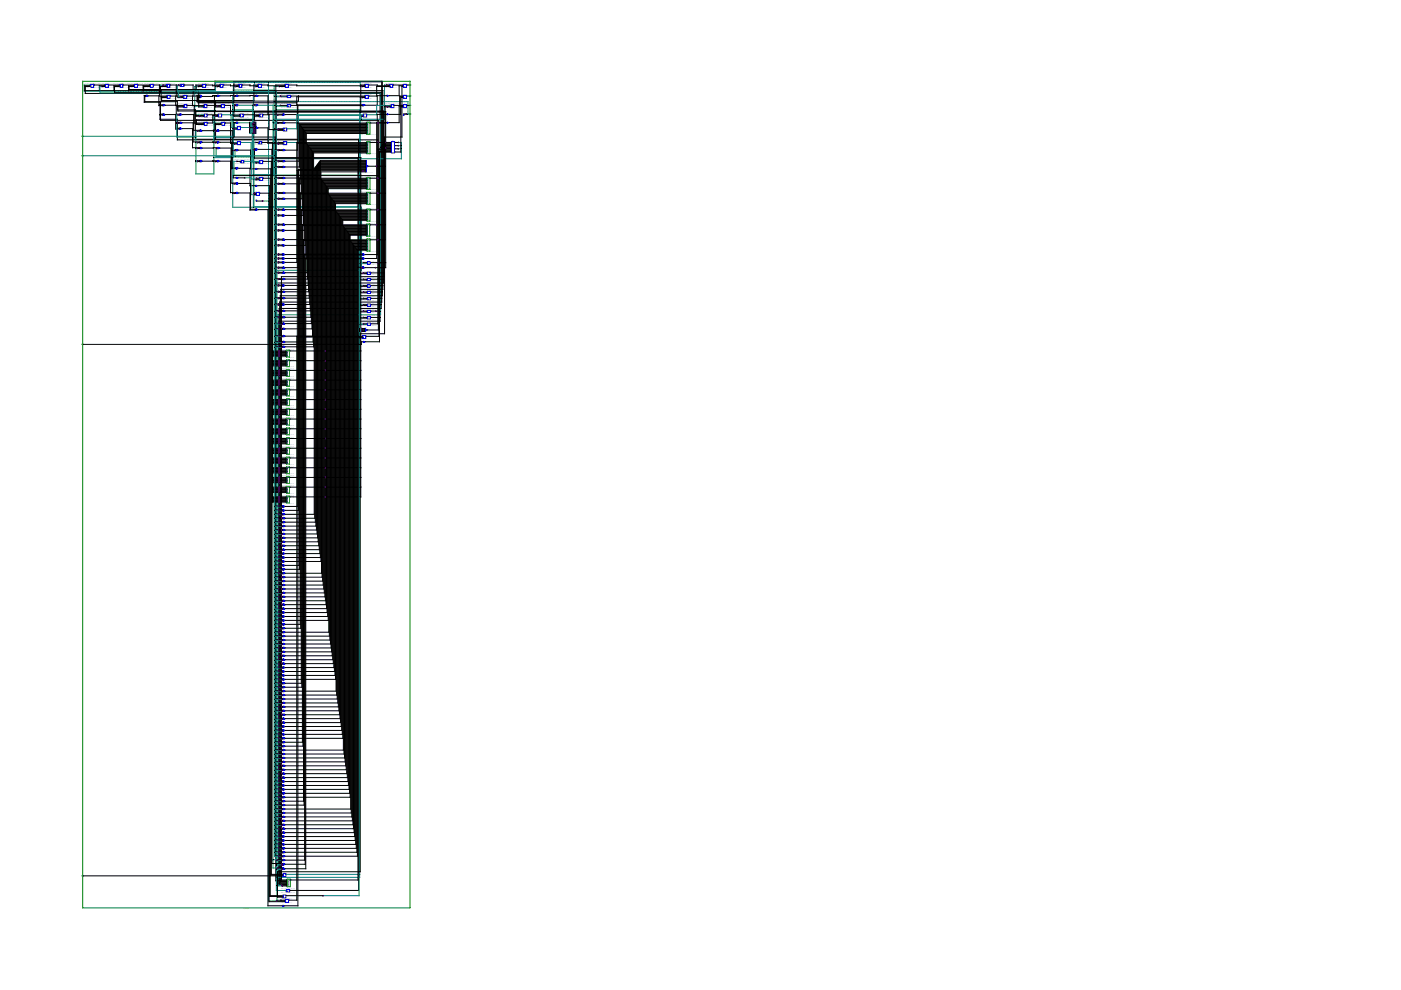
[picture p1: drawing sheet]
<svg xmlns="http://www.w3.org/2000/svg" width="297mm" height="210mm" viewBox="0 0 297 210" stroke-linecap="round" stroke-linejoin="round" font-family="sans-serif">
<g fill="#008000" stroke="#008000" stroke-width=".21">
<path d="M86.8 17.2l.1 .1z"/>
<path d="M17.5 192.4l.1 .1z"/>
<path d="M86.9 192.4l-.1 .1z"/>
<path d="M61.3 74.2l.1 .1z"/>
<path d="M60.7 75.6l.1 .1z"/>
<path d="M61.3 75.7l.1-.1z"/>
<path d="M61.3 76.3l.1 .1z"/>
<path d="M60.7 77.7h.1z"/>
<path d="M61.3 77.7h.1z"/>
<path d="M61.3 78.4l.1 .1z"/>
<path d="M60.7 79.7l.1 .1z"/>
<path d="M61.3 79.8l.1-.1z"/>
<path d="M61.3 80.4l.1 .1z"/>
<path d="M60.7 81.8l.1 .1z"/>
<path d="M61.3 81.9l.1-.1z"/>
<path d="M61.3 82.5l.1 .1z"/>
<path d="M60.7 83.8l.1 .1z"/>
<path d="M61.3 83.9l.1-.1z"/>
<path d="M61.3 84.6h.1z"/>
<path d="M60.7 85.9l.1 .1z"/>
<path d="M61.3 86l.1-.1z"/>
<path d="M61.3 86.6l.1 .1z"/>
<path d="M60.7 88l.1 .1z"/>
<path d="M61.3 88.1l.1-.1z"/>
<path d="M61.3 88.7l.1 .1z"/>
<path d="M60.7 90l.1 .1z"/>
<path d="M61.3 90.1l.1-.1z"/>
<path d="M61.3 90.8h.1z"/>
<path d="M60.7 92.1l.1 .1z"/>
<path d="M61.4 92.1l-.1 .1z"/>
<path d="M61.3 92.8l.1 .1z"/>
<path d="M60.7 94.2h.1z"/>
<path d="M61.3 94.2h.1z"/>
<path d="M61.3 94.9l.1 .1z"/>
<path d="M60.7 96.2l.1 .1z"/>
<path d="M61.3 96.3l.1-.1z"/>
<path d="M61.3 96.9l.1 .1z"/>
<path d="M60.7 98.3l.1 .1z"/>
<path d="M61.3 98.4l.1-.1z"/>
<path d="M61.3 99l.1 .1z"/>
<path d="M60.7 100.4h.1z"/>
<path d="M61.3 100.4h.1z"/>
<path d="M61.3 101.1h.1z"/>
<path d="M60.7 102.4l.1 .1z"/>
<path d="M61.4 102.4l-.1 .1z"/>
<path d="M61.3 103.1l.1 .1z"/>
<path d="M60.7 104.5l.1 .1z"/>
<path d="M61.3 104.6l.1-.1z"/>
<path d="M61.3 105.2l.1 .1z"/>
<path d="M60.7 106.5l.1 .1z"/>
<path d="M61.3 106.6l.1-.1z"/>
<path d="M61.5 186.4v.1z"/>
<path d="M60.9 187.9l.1 .1z"/>
<path d="M61.5 188v-.1z"/>
<path d="M78.4 25.9v.1z"/>
<path d="M77.8 28.4l.1 .1z"/>
<path d="M78.4 28.5v-.1z"/>
<path d="M78.4 30v.1z"/>
<path d="M77.8 32.5l.1 .1z"/>
<path d="M78.4 32.6v-.1z"/>
<path d="M78.4 37.6v.1z"/>
<path d="M77.8 40.1l.1 .1z"/>
<path d="M78.4 40.2v-.1z"/>
<path d="M78.4 40.8v.1z"/>
<path d="M77.8 43.3h.1z"/>
<path d="M78.4 44.3v.1z"/>
<path d="M77.8 46.8l.1 .1z"/>
<path d="M78.4 46.9v-.1z"/>
<path d="M78.3 47.5l.1 .1z"/>
<path d="M78.3 50h.1z"/>
<path d="M78.4 50.7v.1z"/>
<path d="M77.8 53.1l.1 .1z"/>
<path d="M78.4 53.2v-.1z"/>
</g>
<g fill="none" stroke="#00f" stroke-width=".21">
<path d="M19.1 18h.1M19.1 18.2h.1M19.1 18.3h.1M19.2 17.9h.7v.6h-.7zM19.9 18h.1M22.2 18h.1M22.2 18.2h.1M22.2 18.3h.1M22.3 17.9h.7v.6h-.7zM23 18h.1M25.3 18h.1M25.3 18.2h.1"/>
<path d="M25.3 18.3h.1M25.4 17.9h.7v.6h-.7zM26.1 18h.1M28.4 18h.1M28.4 18.2h.1M28.4 18.3h.1M28.5 17.9h.7v.6h-.7zM29.2 18h.1M31.7 18h.2M31.7 18.2h.2M31.7 18.3h.2M31.9 17.9h.6v.6h-.6z"/>
<path d="M32.5 18h.1M35.2 18h.2M35.2 18.2h.2M35.2 18.3h.2M35.4 17.9h.6v.6h-.6zM36 18h.2M38.2 18h.2M38.2 18.2h.2M38.4 17.9h.6v.4h-.6zM39 18h.2M42.8 18h.2M42.8 18.2h.2"/>
<path d="M42.8 18.3h.2M43 17.9h.6v.6h-.6zM43.6 18h.2M46.5 18h.2M46.5 18.2h.2M46.5 18.3h.2M46.7 17.9h.6v.6h-.6zM47.3 18h.1M50.5 18h.2M50.5 18.2h.2M50.5 18.3h.2M50.7 17.9h.6v.6h-.6z"/>
<path d="M51.3 18h.2M54.6 18h.2M54.6 18.2h.2M54.6 18.3h.2M54.8 17.9h.6v.6h-.6zM55.4 18h.2M60.3 18h.2M60.3 18.2h.2M60.3 18.3h.2M60.5 17.9h.6v.6h-.6zM61.1 18h.2M77.3 18h.1"/>
<path d="M77.3 18.2h.1M77.3 18.3h.1M77.4 17.9h.7v.6h-.7zM78.1 18h.1M82.5 18h.1M82.5 18.2h.1M82.5 18.3h.1M82.6 17.9h.7v.6h-.7zM83.3 18h.1M85.4 18h.1M85.4 18.2h.1M85.4 18.3h.1"/>
<path d="M85.5 17.9h.7v.6h-.7zM85.5 18.3v.1M86.2 18h.1M30.9 20.2h.1M30.9 20.4h.1M31 20.2h.3v.2h-.3zM31.3 20.3h.2M34.4 22.2l.5 .1M34.4 22.4h.2M34.4 24.4h.1M34.4 24.2h.1M34.6 22.2v.2l.3-.1"/>
<path d="M34.6 24.2h.3v.2h-.3zM34.9 22.3h.2M34.9 24.3h.2M35.3 20.4h.1M35.3 20.5h.1M35.3 20.7h.1M35.4 20.2h.7v.6h-.7zM36.1 20.4h.1M38 24.4h.2M38 24.2h.2M38 26.1h.2M38 26h.2"/>
<path d="M38 27.3h.2M38 27.2h.2M38.2 24.2h.2v.2h-.2zM38.2 25.9l.2 .1v.1l-.2 .1zM38.5 24.3h.1M38.5 26h.1M38.6 27.3l-.5-.1v.2l.4-.1M38.8 20.4h.2M38.8 20.5h.2M38.8 20.7h.2M38.8 22.3h.2M38.8 22.5h.2"/>
<path d="M38.8 22.7h.2M39 20.2h.6v.6h-.6zM39 22.2h.6v.6h-.6zM39.6 20.4h.2M39.6 22.3h.2M42.3 20.2h.1v.5M42.3 20.4h.1M42.3 20.5h.1M42.3 20.7h.1M42.3 27.8h.1M42.3 27.6h.1M42.3 30.1h.1"/>
<path d="M42.3 31.5h.1M42.3 31.3h.1M42.3 34.1h.1M42.3 34.3h.1M42.4 27.6v.2l.4-.1M42.4 27.6l.4 .1M42.4 20.3l.4 .1-.4 .2M42.4 31.3h.3v.2h-.3zM42.4 34.1h.3v.2h-.3zM42.8 20.4h.1M42.8 27.7h.1M42.8 30.2h.1"/>
<path d="M42.8 31.4h.1M42.8 34.2h.1M42.8 30.2h-.5M42.8 30.2l-.4-.2v.3M43.1 22.3h.1M43.1 22.5h.1M43.1 22.7h.1M43.1 24.3h.2M43.1 24.5h.2M43.1 24.7h.2M43.1 26.1h.2M43.1 26.2h.2"/>
<path d="M43.1 26.4h.2M43.2 22.2h.7v.6h-.7zM43.3 24.2h.6v.6h-.6zM43.3 25.9h.6v.7h-.6zM43.9 22.3h.1M43.9 24.3h.2M43.9 26.1h.2M46 20.2h.1M46 20.4h.1M46 27.8h.1M46 27.6h.1M46 30.2h.1"/>
<path d="M46 30.1h.1M46 31.5h.1M46 31.3h.1M46 34.3h.1M46.1 31.3l.4 .1-.4 .1zM46.1 34.1l.4 .1-.4 .1v-.2h-.1M46.1 27.6h.3v.2h-.3zM46.1 30l.3 .1v.2h-.3zM46.2 24.3h.1M46.2 24.5h.1M46.2 24.7h.1M46.3 24.2h.7v.6h-.7z"/>
<path d="M46.5 20.3h.1M46.5 27.7h.1M46.5 30.2h.1M46.5 31.4h.1M46.5 34.2h.1M46.5 20.3l-.4-.1v.2l.4-.1M46.8 22.3h.1M46.8 22.5h.1M46.8 22.7h.1M46.9 26.1h.1M46.9 26.2h.1M46.9 26.4h.1"/>
<path d="M46.9 22.2h.7v.6h-.7zM47 24.3h.1M47 25.9h.6v.7h-.6zM47.6 22.3h.1M47.6 26.1h.2M50 20.2h.1M50 20.4h.1M50 22.4h.1M50 26.1h.1M50 26h.1M50 31.9h.1M50 31.8h.1"/>
<path d="M50 35.6h.1M50 37.7h.1M50 39h.1M50.1 20.2h.3v.2h-.3zM50.1 22.2v.2h.3l-.1-.2h-.3M50.1 25.9l.3 .1v.1l-.3 .1zM50.1 31.7h.3v.2l-.3 .1zM50.1 38.8v.2h.3l-.1-.2h-.3M50.1 37.6l.2 .1-.2 .1zM50.2 27.3h.1M50.2 27.2h.1M50.2 27h.1"/>
<path d="M50.2 30.2h.1M50.2 30.4h.1M50.2 30.5h.1M50.3 26.9h.7v.6h-.7zM50.3 30h.7v.7h-.7zM50.4 37.7h.1M50.5 20.3h.1M50.5 22.3h.1M50.5 26h.1M50.5 31.8h.1M50.5 35.7h.1M50.5 38.9h.1"/>
<path d="M50.5 35.7l-.5 .1M50.5 35.7l-.4-.1v.2M50.8 24.3h.1M50.8 24.5h.1M50.8 24.7h.1M50.9 24.2h.7v.6h-.7zM50.9 34.2h.2M50.9 34.4h.2M51 27h.1M51 30.2h.1M51.1 34.1h.6v.4h-.6zM51.6 24.3h.1"/>
<path d="M51.7 34.2h.2M54.1 22.2l.5 .1M54.1 20.2h.2M54.1 20.4h.1M54.1 22.4h.2M54.1 25.9h.1v1.1M54.1 27.3h.1M54.1 27.2h.2M54.1 26.1h.1M54.1 26.2h.1M54.1 26.4h.1M54.1 27.8h.1"/>
<path d="M54.1 27h.2M54.1 31.8h.2M54.1 35.8h.2M54.1 26.9h.1M54.1 27.5h.1M54.1 27.7h.1M54.1 28h.1M54.1 26.6h.1M54.1 26.7h.1M54.1 28.1h.1M54.1 31.6h.2M54.1 39.4h.2"/>
<path d="M54.2 22.2v.2l.4-.1M54.2 27v.2M54.2 31.6l.4 .1-.4 .1zM54.2 27l.5 .1M54.2 27.2v1.1h-.1M54.3 35.7l.1 .1-.1 .1zM54.3 39.3l.1 .1-.1 .1zM54.5 35.8h.2M54.5 39.4h.2M54.6 22.3h.1M54.6 31.7h.1M54.6 27.1l-.4 .1"/>
<path d="M54.7 30.2h.2M54.7 30.4h.2M54.7 20.3l-.5-.1v.2l.4-.1M54.9 30h.6v.5h-.6zM54.9 24.3h.2M54.9 24.5h.2M54.9 24.7h.2M54.9 34.2h.2M54.9 34.4h.2M54.9 34.5h.2M54.9 37.8h.2M54.9 37.9h.2"/>
<path d="M54.9 38.1h.2M55.1 24.2h.6v.6h-.6zM55.1 34.1h.6v.6h-.6zM55.1 37.6h.6v.7h-.6zM55.5 30.2h.2M55.7 24.3h.2M55.7 34.2h.2M55.7 37.8h.2M59.8 37.8l.4 .1 .1-.2-.3-.1v.3M59.8 24.4h.2M59.8 24.2h.2M59.8 26.1h.1"/>
<path d="M59.8 26h.2M59.8 34.1h.2M59.8 34.3h.2M59.8 31.9h.2M59.8 31.8h.2M59.8 37.7h.2M59.8 38.9h.2M59.8 35.5h.2M59.8 39.1h.2M60 24.2h.3v.2h-.3zM60 25.9l.3 .1v.1l-.3 .1zM60 31.7h.3v.2l-.3 .1z"/>
<path d="M60 34.1h.3v.2h-.3zM60 35.3v.2h.3l-.1-.2h-.4M60 38.9h.3v.2h-.3zM60 27.6h.1M60 30.2h.1M60 30.4h.1M60 30.5h.1M60 27.3h.1M60 27.5h.1M60.1 27.2h.7v.6h-.7zM60.1 30h.7v.7h-.7zM60.3 24.3h.2"/>
<path d="M60.3 26h.2M60.3 34.2h.2M60.3 31.8h.2M60.3 39h.2M60.3 35.4h.2M60.3 37.7h.2M60.8 30.2h.1M60.8 27.3h.1M60.8 20.4h.2M60.8 20.5h.2M60.8 22.3h.2M60.8 22.5h.2"/>
<path d="M61 20.2h.6v.5h-.6zM61 22.2h.6v.5h-.6zM61.6 20.4h.2M61.6 22.3h.2M76.8 22.2l.5 .1M76.8 22.4h.1M76.9 22.2v.2l.4-.1M76.9 24.3h.2M76.9 24.5h.2M76.9 24.7h.2M77.1 24.2h.6v.6h-.6zM77.2 22.3h.2"/>
<path d="M77.3 20.4h.1M77.3 20.5h.1M77.3 20.7h.1M77.4 20.2h.7v.6h-.7zM77.5 35.2h.5M77.5 34.1h.1v1.3M77.5 34.2h.1M77.5 34.4h.1M77.5 35.8h.1M77.5 35.6h.1M77.5 34.5h.1M77.5 35.5h.1"/>
<path d="M77.5 35.3h.2M77.5 35h.1M77.5 36h.1M77.5 36.1h.1M77.5 34.7h.1M77.5 34.8h.1M77.5 36.3h.1M77.6 35.4v1h-.1M77.7 24.3h.2M78 35.2h.2M78 35.2l-.4 .2M78.1 20.4h.1"/>
<path d="M81.9 20.3h.2M81.9 24.3h.2M81.9 26h.2M82.1 20.2l.1 .1-.1 .1zM82.1 24.2l.1 .1h-.1zM82.1 25.9l.1 .1-.1 .1zM82.3 20.3h.2M82.3 24.3h.2M82.3 26h.2M82.7 22.3h.2M82.7 22.5h.2M82.7 22.7h.2"/>
<path d="M82.8 31.5h.2M82.8 31.3h.2M82.8 30.2h.2M82.8 30.4h.2M82.8 30.5h.2M82.8 32h.2M82.8 31.8h.2M82.8 30.7h.2M82.8 30.8h.2M82.8 31h.2M82.8 31.2h.2M82.8 31.6h.2"/>
<path d="M82.8 32.1h.2M82.8 32.3h.2M82.9 22.2h.6v.6h-.6zM83 30h.6v2.4h-.6zM83.5 22.3h.2M83.6 31.6h.2M83.6 30.2h.2M83.6 30.9h.2M83.6 32.2h.2M85.4 20.4h.1M85.4 20.5h.1M85.4 20.7h.1"/>
<path d="M85.4 22.3h.1M85.4 22.5h.1M85.5 20.2h.7v.6h-.7zM85.5 22.2h.7v.6h-.7zM85.5 22.6l-.1 .1M85.5 20.6v.1M85.6 24.3h.1M85.6 24.4h.1M85.7 24.2l-.1 .1M86.2 20.4h.1M86.2 22.3h.1M50 41h.1"/>
<path d="M50.1 40.8v.2h.3l-.1-.2h-.3M50.5 40.9h.1M54.1 44.5h.2M54.1 44.4h.2M54.2 41h.2M54.2 41.1h.2M54.2 41.3h.2M54.2 44.3l.4 .1-.4 .2zM54.3 42.5h.1M54.4 40.8h.6v.6h-.6zM54.4 42.5v.1M54.6 44.4h.1"/>
<path d="M55 41h.1M59.8 44.5h.2M59.8 44.4h.2M59.8 45.8h.2M59.8 48.9h.2M59.8 48.8h.2M59.8 52.1h.2M59.8 51.9h.2M59.8 54.1h.2M59.8 53.9h.2M59.8 54.9h.2M59.8 55.7h.2"/>
<path d="M59.8 55.6h.2M59.8 56.8h.2M59.8 56.7h.2M59.8 57.9h.2M59.8 59.2h.2M59.8 59.1h.2M59.9 42.2l.3 .1 .1-.2-.3-.1v.3M59.9 41h.1M59.9 42.1h.1M59.9 47.7h.1M59.9 47.5h.1M59.9 50.9h.1"/>
<path d="M59.9 50.7h.1M60 44.3l.3 .1v.1l-.3 .1zM60 45.6v.2h.3l-.1-.2h-.4M60 48.7l.3 .1v.1l-.3 .1zM60 51.9h.3v.2h-.3zM60 53.9h.3v.2h-.3zM60 54.7v.2h.3l-.1-.2h-.4M60 55.5l.3 .1v.1l-.3 .1zM60 56.6l.3 .1v.1l-.3 .1zM60 57.7v.2h.3l-.1-.2h-.4M60 59.1h.3v.2h-.3zM60 40.8v.2h.3l-.1-.2h-.3"/>
<path d="M60 47.5h.3v.2h-.3zM60 50.7h.3v.2h-.3zM60.3 44.4h.2M60.3 45.7h.2M60.3 48.9h.2M60.3 52h.2M60.3 54h.2M60.3 54.8h.2M60.3 55.6h.2M60.3 56.7h.2M60.3 57.8h.2M60.3 59.2h.2"/>
<path d="M60.3 40.9h.2M60.3 42.1h.2M60.3 47.6h.2M60.3 50.8h.2M76.8 54.7l.5 .1M76.8 53.9h.1M76.8 54.9h.1M76.8 56.8h.1M76.8 56.7h.1M76.9 54.7v.2l.4-.1M76.9 56.6l.4 .1-.4 .2zM77.2 54h.2"/>
<path d="M77.2 54.8h.2M77.2 56.7h.2M77.3 54l-.4 .1M77.3 54l-.4-.1v.1l-.1 .1M77.7 55.7h.2M77.7 57.9h.2M77.7 55.8h.2M77.7 58h.2M77.7 59.2h.2M77.7 59.4h.2M77.9 55.5h.6v.5h-.6zM77.9 57.7h.6v.5h-.6z"/>
<path d="M77.9 59.1h.6v.4h-.6zM78.5 55.7h.2M78.5 57.9h.2M78.5 59.2h.2M59.8 64.6l.4 .1 .1-.2-.3-.1v.3M59.8 60.6h.2M59.8 64.5h.2M59.8 66h.2M59.8 65.8h.2M59.8 68.7h.2M59.8 68.5h.2M59.8 71.4h.2"/>
<path d="M59.8 71.2h.2M59.8 72.6h.2M59.8 73.6h.2M59.8 73.5h.2M59.9 67.3l.3 .1 .1-.2-.3-.1v.3M59.9 61.9l.3 .1M59.9 61.8h.1M59.9 63.3h.1M59.9 63.1h.1M59.9 67.2h.1M59.9 69.8h.1M59.9 69.6h.1"/>
<path d="M60 60.4v.2h.3l-.1-.2h-.4M60 65.8h.3v.2h-.3zM60 68.5h.3v.2h-.3zM60 71.2h.3v.2h-.3zM60 72.4v.2h.3l-.1-.2h-.4M60 73.4h.3v.2l-.3 .1zM60 62v-.3h.2l.1 .2-.1 .1M60 63.1h.3v.2h-.3zM60 69.6h.3v.2h-.3zM60.3 60.5h.2M60.3 64.6h.2M60.3 65.9h.2"/>
<path d="M60.3 68.6h.2M60.3 71.3h.2M60.3 72.5h.2M60.3 73.5h.2M60.3 61.9h.2M60.3 63.2h.2M60.3 67.3h.2M60.3 69.7h.2M76.8 71.3h.1M76.8 71.6l.1 .1M76.8 71.5h.1M76.9 71.2h.7v.6h-.7z"/>
<path d="M76.9 72.5h.2M77.1 72.4l.1 .1h-.1zM77.3 69.8h.1M77.3 69.6h.1M77.3 70h.1M77.3 70.1h.1M77.3 70.3h.1M77.3 72.5h.2M77.4 69.8l.4 .2-.4 .1M77.4 69.6v.7M77.6 71.3h.1M77.7 60.6h.2"/>
<path d="M77.7 60.7h.2M77.8 63.3h.1M77.8 66h.1M77.8 61.9h.1M77.8 62.1h.1M77.8 63.4h.1M77.8 64.6h.1M77.8 64.8h.1M77.8 66.1h.1M77.8 67.3h.1M77.8 67.5h.1M77.8 68.7h.1"/>
<path d="M77.8 68.8h.1M77.8 70h.1M77.9 60.4h.6v.5h-.6zM77.9 61.7h.7v.5h-.7zM77.9 63.1h.7v.5h-.7zM77.9 64.4h.7v.5h-.7zM77.9 65.8h.7v.5h-.7zM77.9 67.1h.7v.5h-.7zM77.9 68.5h.7v.5h-.7zM78.5 60.6h.2M78.6 63.3h.1M78.6 66h.1"/>
<path d="M78.6 61.9h.1M78.6 64.6h.1M78.6 67.3h.1M78.6 68.7h.1M59.8 118.3h.4l.1-.2h-.3v.2M59.8 107.5h.2M59.8 108.3h.2M59.8 108.1h.2M59.8 109.1h.2M59.8 109h.2M59.8 110.8h.2M59.8 110.6h.2"/>
<path d="M59.8 111.6h.2M59.8 111.5h.2M59.8 113.3h.2M59.8 115h.2M59.8 114.8h.2M59.8 116.6h.2M59.8 116.5h.2M59.8 117.5h.2M59.8 117.3h.2M59.8 118.1h.2M59.8 119.1h.2M59.8 120h.2"/>
<path d="M59.8 119.8h.2M59.9 112.5h.3l.1-.2h-.3v.2M59.9 115.8h.3l.1-.2h-.3v.2M59.9 110h.1M59.9 112.3h.1M59.9 114.1h.1M59.9 114h.1M59.9 115.6h.1M60 107.3v.2h.3l-.1-.2h-.4M60 108.1h.3v.2h-.3zM60 108.9l.3 .1v.1l-.3 .1zM60 110.6h.3v.2h-.3z"/>
<path d="M60 111.4l.3 .1v.1l-.3 .1zM60 113.1v.2h.3l-.1-.2h-.4M60 114.8h.3v.2h-.3zM60 116.4l.3 .1v.1l-.3 .1zM60 117.3h.3v.2h-.3zM60 118.9v.3l.3-.1-.1-.2-.4 .1M60 119.8h.3v.2h-.3zM60 109.8v.2h.3l-.1-.2h-.3M60 113.9l.3 .1v.1l-.3 .1zM60.3 107.4h.2M60.3 108.2h.2M60.3 109h.2"/>
<path d="M60.3 110.7h.2M60.3 111.5h.2M60.3 113.2h.2M60.3 114.9h.2M60.3 116.5h.2M60.3 117.4h.2M60.3 118.2h.2M60.3 119h.2M60.3 119.9h.2M60.3 109.9h.2M60.3 112.4h.2M60.3 114h.2"/>
<path d="M60.3 115.7h.2M59.8 121.6l.4 .1 .1-.2-.3-.1v.3M59.8 127.5h.4l.1-.2h-.3v.2M59.8 133.3h.4l.1-.2h-.3v.2M59.8 136.6l.4 .1 .1-.2-.3-.1v.3M59.8 120.8h.2M59.8 120.6h.2M59.8 121.5h.2M59.8 123.3h.2M59.8 123.1h.2M59.8 124.1l.4 .1M59.8 124h.2"/>
<path d="M59.8 125.8h.2M59.8 125.6h.2M59.8 127.3h.2M59.8 129.1h.2M59.8 129h.2M59.8 130h.2M59.8 129.8h.2M59.8 130.8h.2M59.8 131.6h.2M59.8 131.5h.2M59.8 132.5h.2M59.8 132.3h.2"/>
<path d="M59.8 133.1h.2M59.8 134.1h.2M59.8 135h.2M59.8 134.8h.2M59.8 135.8h.2M59.8 135.6h.2M59.8 136.5h.2M59.8 138.3h.2M59.8 138.1h.2M59.8 140h.2M59.9 139.1l.3 .1 .1-.2-.3-.1v.3M59.9 122.5h.1"/>
<path d="M59.9 125h.1M59.9 126.6h.1M59.9 126.5h.1M59.9 128.3h.1M59.9 137.5h.1M59.9 137.3h.1M59.9 139h.1M60 120.6h.3v.2h-.3zM60 123.1h.3v.2h-.3zM60 124.2v-.3h.2l.1 .1-.1 .2M60 125.6h.3v.2h-.3zM60 128.9l.3 .1v.1l-.3 .1z"/>
<path d="M60 129.8h.3v.2h-.3zM60 130.6v.2h.3l-.1-.2h-.4M60 131.4l.3 .1v.1l-.3 .1zM60 132.3h.3v.2h-.3zM60 133.9v.3l.3-.1-.1-.2-.4 .1M60 134.8h.3v.2h-.3zM60 135.6h.3v.2h-.3zM60 138.1h.3v.2h-.3zM60 139.8v.2h.3l-.1-.2h-.4M60 122.3v.2h.3l-.1-.2h-.3M60 124.8v.2h.3l-.1-.2h-.3M60 126.4l.3 .1v.1l-.3 .1z"/>
<path d="M60 128.1v.2h.3l-.1-.2h-.3M60 137.3h.3v.2h-.3zM60.3 120.7h.2M60.3 121.5h.2M60.3 123.2h.2M60.3 124h.2M60.3 125.7h.2M60.3 127.4h.2M60.3 129h.2M60.3 129.9h.2M60.3 130.7h.2M60.3 131.5h.2"/>
<path d="M60.3 132.4h.2M60.3 133.2h.2M60.3 134h.2M60.3 134.9h.2M60.3 135.7h.2M60.3 136.5h.2M60.3 138.2h.2M60.3 139.9h.2M60.3 122.4h.2M60.3 124.9h.2M60.3 126.5h.2M60.3 128.2h.2"/>
<path d="M60.3 137.4h.2M60.3 139h.2M59.8 142.5h.4l.1-.2h-.3v.2M59.8 148.3h.4l.1-.2h-.3v.2M59.8 154.1l.4 .1 .1-.2-.3-.1v.3M59.8 157.5h.4l.1-.2h-.3v.2M59.8 160h.4l.1-.2h-.3v.2M59.8 141.6h.2M59.8 141.5h.2M59.8 142.3h.2M59.8 143.3h.2M59.8 144.1h.2"/>
<path d="M59.8 144h.2M59.8 145h.4M59.8 144.8h.2M59.8 145.8h.2M59.8 146.6h.2M59.8 146.5h.2M59.8 147.5h.2M59.8 147.3h.2M59.8 148.1h.2M59.8 149.1h.2M59.8 150.8h.2M59.8 150.6h.2"/>
<path d="M59.8 152.5h.2M59.8 152.3h.2M59.8 154h.2M59.8 155h.2M59.8 155.8h.2M59.8 155.6h.2M59.8 156.6h.2M59.8 156.5h.2M59.8 157.3h.2M59.8 158.3h.2M59.8 158.1h.2M59.8 159.1h.2"/>
<path d="M59.8 159h.2M59.8 159.8h.2M59.9 140.8h.1M59.9 140.6h.1M59.9 150h.1M59.9 149.8h.1M59.9 151.6h.1M59.9 153.3h.1M59.9 153.1h.1M60 141.4l.3 .1v.1l-.3 .1zM60 143.1v.2h.3l-.1-.2h-.4M60 143.9l.3 .1v.1l-.3 .1z"/>
<path d="M60 145v-.2h.2l.1 .1-.1 .1M60 145.6v.2h.3l-.1-.2h-.4M60 146.4l.3 .1v.1l-.3 .1zM60 147.3h.3v.2h-.3zM60 148.9v.3l.3-.1-.1-.2-.4 .1M60 150.6h.3v.2h-.3zM60 152.3h.3v.2h-.3zM60 154.8v.2h.3l-.1-.2h-.4M60 155.6h.3v.2h-.3zM60 156.4l.3 .1v.1l-.3 .1zM60 158.1h.3v.2h-.3zM60 158.9l.3 .1v.1l-.3 .1z"/>
<path d="M60 140.6h.3v.2h-.3zM60 149.8h.3v.2h-.3zM60 151.4v.3l.3-.1-.1-.2-.3 .1M60 153.1h.3v.2h-.3zM60.3 141.5h.2M60.3 142.4h.2M60.3 143.2h.2M60.3 144h.2M60.3 144.9h.2M60.3 145.7h.2M60.3 146.5h.2M60.3 147.4h.2"/>
<path d="M60.3 148.2h.2M60.3 149h.2M60.3 150.7h.2M60.3 152.4h.2M60.3 154h.2M60.3 154.9h.2M60.3 155.7h.2M60.3 156.5h.2M60.3 157.4h.2M60.3 158.2h.2M60.3 159h.2M60.3 159.9h.2"/>
<path d="M60.3 140.7h.2M60.3 149.9h.2M60.3 151.5h.2M60.3 153.2h.2M59.8 163.3h.4l.1-.2h-.3v.2M59.8 169.1l.4 .1 .1-.2-.3-.1v.3M59.8 174.9l.4 .1 .1-.2h-.3v.2M59.8 178.3h.4l.1-.2h-.3v.2M59.8 160.8h.2M59.8 161.6h.2M59.8 161.5h.2M59.8 163.1h.2"/>
<path d="M59.8 165.8h.4M59.8 165.6h.2M59.8 166.6h.2M59.8 167.5h.2M59.8 167.3h.2M59.8 168.3h.2M59.8 168.1h.2M59.8 169h.2M59.8 170h.2M59.8 170.8h.2M59.8 170.6h.2M59.8 171.6h.2"/>
<path d="M59.8 171.5h.2M59.8 172.4h.2M59.8 173.3h.2M59.8 173.1h.2M59.8 174.8h.2M59.8 177.4h.2M59.8 177.3h.2M59.8 178.1h.2M59.8 179.1h.2M59.8 179h.2M59.8 179.9h.2M59.8 179.8h.2"/>
<path d="M59.9 162.5h.1M59.9 162.3h.1M59.9 164.1h.1M59.9 165h.1M59.9 164.8h.1M59.9 174.1h.1M59.9 174h.1M59.9 175.8h.1M59.9 176.6h.1M59.9 176.5h.1M60 160.6v.2h.3l-.1-.2h-.4M60 161.4l.3 .1v.1l-.3 .1z"/>
<path d="M60 165.8v-.2h.2l.1 .1-.1 .1M60 166.4v.3l.3-.1-.1-.2-.4 .1M60 167.3h.3v.2h-.3zM60 168.1h.3v.2h-.3zM60 169.8v.2h.3l-.1-.2h-.4M60 170.6h.3v.2h-.3zM60 171.4l.3 .1v.1l-.3 .1zM60 172.3v.2h.3l-.1-.2h-.4M60 173.1h.3v.2h-.3zM60 177.3h.3v.2h-.3zM60 178.9l.3 .1v.1l-.3 .1zM60 179.8h.3v.2h-.3z"/>
<path d="M60 162.3h.3v.2h-.3zM60 163.9v.3l.3-.1-.1-.2-.3 .1M60 164.8h.3v.2h-.3zM60 173.9l.3 .1v.1l-.3 .1zM60 175.6v.2h.3l-.1-.2h-.3M60 176.4l.3 .1v.1l-.3 .1zM60.3 160.7h.2M60.3 161.5h.2M60.3 163.2h.2M60.3 165.7h.2M60.3 166.5h.2M60.3 167.4h.2"/>
<path d="M60.3 168.2h.2M60.3 169h.2M60.3 169.9h.2M60.3 170.7h.2M60.3 171.5h.2M60.3 172.4h.2M60.3 173.2h.2M60.3 174.9h.2M60.3 177.4h.2M60.3 178.2h.2M60.3 179h.2M60.3 179.9h.2"/>
<path d="M60.3 162.4h.2M60.3 164h.2M60.3 164.9h.2M60.3 174h.2M60.3 175.7h.2M60.3 176.5h.2M59.8 180.8h.4l.1-.2h-.3v.2M59.8 183.1h.2v.3M59.8 184h.2v.4M59.8 180.6h.2M59.8 181.6h.2M59.8 182.4h.2"/>
<path d="M59.8 182.3h.2M59.8 183.4h.1M59.8 183.2h.1M59.8 184.4h.1M59.8 184.2h.1M59.8 185.7h.2M59.8 185.5h.2M59.8 185.4h.2M59.8 190.2h.2M59.8 190.1h.2M59.8 189.9h.2M59.8 192.1h.2"/>
<path d="M60 185.2h.6v.7h-.6zM60 189.7h.6v.7h-.6zM60 181.4v.3l.3-.1-.1-.2-.4 .1M60 182.3h.3v.2h-.3zM60 183.1l.3 .1-.3 .2M60 184.1l.3 .1-.3 .1M60 192l.1 .1h-.1zM60 185.7h.1M60 190.2h.1M60 190.2v.1M60.2 192.1h.2M60.3 180.7h.2"/>
<path d="M60.3 181.5h.2M60.3 182.4h.2M60.3 183.2h.2M60.3 184.2h.2M60.4 190.9h.1M60.4 191h.1M60.4 191.2h.1M60.5 190.7h.7v.6h-.7zM60.6 185.4h.2M60.6 188.8h.2M60.6 189h.2M60.6 189.9h.2"/>
<path d="M60.8 188.6h.6v.5h-.6zM61.2 190.9h.1M61.4 188.8h.2"/>
<circle cx="31" cy="20.4" r=".03"/>
<circle cx="34.6" cy="24.2" r=".03"/>
<circle cx="34.6" cy="24.4" r=".03"/>
<circle cx="42.4" cy="27.8" r=".03"/>
<circle cx="42.4" cy="30.2" r=".03"/>
<circle cx="42.4" cy="34.3" r=".03"/>
<circle cx="42.4" cy="20.5" r=".03"/>
<circle cx="42.4" cy="20.7" r=".03"/>
<circle cx="46.1" cy="34.3" r=".03"/>
<circle cx="46.1" cy="20.4" r=".03"/>
<circle cx="46.1" cy="30.2" r=".03"/>
<circle cx="50.1" cy="22.4" r=".03"/>
<circle cx="50.3" cy="37.7" r=".04"/>
<circle cx="54.2" cy="20.4" r=".03"/>
<circle cx="54.5" cy="39.4" r=".04"/>
<circle cx="54.5" cy="35.8" r=".04"/>
<circle cx="60" cy="26.1" r=".03"/>
<circle cx="82.3" cy="24.3" r=".04"/>
<circle cx="82.3" cy="26" r=".04"/>
<circle cx="82.3" cy="20.3" r=".04"/>
<circle cx="50.1" cy="41" r=".03"/>
<circle cx="76.9" cy="56.8" r=".03"/>
<circle cx="77.3" cy="72.5" r=".04"/>
<circle cx="77.4" cy="70" r=".03"/>
<circle cx="77.4" cy="70.1" r=".03"/>
<circle cx="77.4" cy="69.6" r=".03"/>
<circle cx="77.4" cy="69.8" r=".03"/>
<circle cx="77.4" cy="70.3" r=".03"/>
<circle cx="60" cy="183.4" r=".03"/>
<circle cx="60" cy="184.2" r=".03"/>
<circle cx="60" cy="184.4" r=".03"/>
<circle cx="60" cy="183.2" r=".03"/>
<circle cx="60.2" cy="192.1" r=".04"/>
</g>
<g fill="none" stroke="#000080" stroke-width=".21">
<path d="M86.8 18h.1M17.5 28.9h.2M17.5 33h.2M77.8 26.1h.2M77.8 26.2h.2M77.8 26.4h.2M77.8 26.6h.2M77.8 26.7h.2M77.8 26.9h.2M77.8 27h.2M77.8 27.2h.2M77.8 27.3h.2"/>
<path d="M77.8 27.5h.2M77.8 27.7h.2M77.8 27.8h.2M77.8 28h.2M77.8 28.1h.2M77.8 28.3h.2M77.8 30.2h.2M77.8 30.4h.2M77.8 30.5h.2M77.8 30.7h.2M77.8 30.8h.2M77.8 31h.2"/>
<path d="M77.8 31.2h.2M77.8 31.3h.2M77.8 31.5h.2M77.8 31.6h.2M77.8 31.8h.2M77.8 32h.2M77.8 32.1h.2M77.8 32.3h.2M77.8 32.4h.2M77.8 37.8h.2M77.8 37.9h.2M77.8 38.1h.2"/>
<path d="M77.8 38.3h.2M77.8 38.4h.2M77.8 38.6h.2M77.8 38.7h.2M77.8 38.9h.2M77.8 39.1h.2M77.8 39.2h.2M77.8 39.4h.2M77.8 39.5h.2M77.8 39.7h.2M77.8 39.8h.2M78.3 26.1h.1"/>
<path d="M78.3 30.2h.1M78.3 37.8h.1M86.8 20.4h.1M86.8 22.3h.1M86.8 24.2h.1M77.8 47.7h.1M77.8 47.8h.1M77.8 48h.1M77.8 48.1h.1M77.8 48.3h.1M77.8 48.5h.1M77.8 48.6h.1"/>
<path d="M77.8 48.8h.1M77.8 48.9h.1M77.8 49.1h.1M77.8 49.3h.1M77.8 49.4h.1M77.8 49.6h.1M77.8 49.7h.1M77.8 49.9h.1M77.8 40h.2M77.8 41h.2M77.8 41.1h.2M77.8 41.3h.2"/>
<path d="M77.8 41.4h.2M77.8 41.6h.2M77.8 41.8h.2M77.8 41.9h.2M77.8 42.1h.2M77.8 42.2h.2M77.8 42.4h.2M77.8 42.5h.2M77.8 42.7h.2M77.8 42.9h.2M77.8 43h.2M77.8 43.2h.2"/>
<path d="M77.8 44.5h.2M77.8 44.6h.2M77.8 44.8h.2M77.8 45h.2M77.8 45.1h.2M77.8 45.3h.2M77.8 45.4h.2M77.8 45.6h.2M77.8 45.8h.2M77.8 45.9h.2M77.8 46.1h.2M77.8 46.2h.2"/>
<path d="M77.8 46.4h.2M77.8 46.6h.2M77.8 46.7h.2M77.8 50.8h.2M77.8 51h.2M77.8 51.2h.2M77.8 51.3h.2M77.8 51.5h.2M77.8 51.6h.2M77.8 51.8h.2M77.8 52h.2M77.8 52.1h.2"/>
<path d="M77.8 52.3h.2M77.8 52.4h.2M77.8 52.6h.2M77.8 52.7h.2M77.8 52.9h.2M77.8 53.1h.2M78.2 47.7h.2M78.3 41h.1M78.3 44.5h.1M78.3 50.8h.1M17.5 73h.2M60.7 75.5h.2"/>
<path d="M60.7 74.7h.2M60.7 74.6h.2M60.7 74.4h.2M60.7 75.4h.2M60.7 75.2h.2M60.7 75h.2M60.7 74.9h.2M60.7 76.9h.2M60.7 76.8h.2M60.7 76.6h.2M60.7 76.5h.2M60.7 77.6h.2"/>
<path d="M60.7 77.4h.2M60.7 77.3h.2M60.7 77.1h.2M60.7 79.2h.2M60.7 79h.2M60.7 78.9h.2M60.7 78.7h.2M60.7 79.6h.2M60.7 79.5h.2M60.7 79.3h.2M60.7 78.5h.2M61.2 74.4h.2"/>
<path d="M61.2 76.5h.2M61.2 78.5h.2M60.7 81.2h.2M60.7 80.9h.2M60.7 80.8h.2M60.7 80.6h.2M60.7 81.7h.2M60.7 81.6h.2M60.7 81.4h.2M60.7 81.1h.2M60.7 83.5h.2M60.7 83.3h.2"/>
<path d="M60.7 83.1h.2M60.7 83h.2M60.7 83.8h.2M60.7 83.6h.2M60.7 82.8h.2M60.7 82.7h.2M60.7 85.5h.2M60.7 85.4h.2M60.7 85h.2M60.7 84.9h.2M60.7 85.8h.2M60.7 85.7h.2"/>
<path d="M60.7 85.2h.2M60.7 84.7h.2M60.7 87.6h.2M60.7 87.3h.2M60.7 87.1h.2M60.7 86.9h.2M60.7 87.9h.2M60.7 87.7h.2M60.7 87.4h.2M60.7 86.8h.2M60.7 89.6h.2M60.7 89.2h.2"/>
<path d="M60.7 89h.2M60.7 88.9h.2M60.7 90h.2M60.7 89.8h.2M60.7 89.5h.2M60.7 89.3h.2M60.7 91.9h.2M60.7 91.7h.2M60.7 91.6h.2M60.7 91.4h.2M60.7 92h.2M60.7 91.2h.2"/>
<path d="M60.7 91.1h.2M60.7 90.9h.2M60.7 93.9h.2M60.7 93.8h.2M60.7 93.6h.2M60.7 93.3h.2M60.7 94.1h.2M60.7 93.5h.2M60.7 93.1h.2M60.7 93h.2M60.7 96h.2M60.7 95.8h.2"/>
<path d="M60.7 95.5h.2M60.7 95.4h.2M60.7 96.2h.2M60.7 95.7h.2M60.7 95.2h.2M60.7 95h.2M60.7 98.1h.2M60.7 97.9h.2M60.7 97.4h.2M60.7 97.3h.2M60.7 98.2h.2M60.7 97.7h.2"/>
<path d="M60.7 97.6h.2M60.7 97.1h.2M60.7 99.8h.2M60.7 99.6h.2M60.7 99.5h.2M60.7 100h.2M60.7 99.3h.2M60.7 99.2h.2M61.2 80.6h.2M61.2 82.7h.2M61.2 84.7h.2M61.2 86.8h.2"/>
<path d="M61.2 88.9h.2M61.2 90.9h.2M61.2 93h.2M61.2 95h.2M61.2 97.1h.2M61.2 99.2h.2M60.7 100.1h.2M60.7 100.3h.2M60.7 102.2h.2M60.7 101.9h.2M60.7 101.5h.2M60.7 101.4h.2"/>
<path d="M60.7 102.3h.2M60.7 102h.2M60.7 101.7h.2M60.7 101.2h.2M60.7 104.2h.2M60.7 103.8h.2M60.7 103.6h.2M60.7 103.5h.2M60.7 104.4h.2M60.7 104.1h.2M60.7 103.9h.2M60.7 103.3h.2"/>
<path d="M60.7 106.3h.2M60.7 105.7h.2M60.7 105.5h.2M60.7 105.4h.2M60.7 106.5h.2M60.7 106.2h.2M60.7 106h.2M60.7 105.8h.2M61.2 101.2h.2M61.2 103.3h.2M61.2 105.4h.2M17.5 185.7h.2"/>
<path d="M60.9 187.9h.2M60.9 187.5h.2M60.9 187.4h.2M60.9 187.7h.2M60.9 187.2h.2M60.9 187.1h.2M60.9 186.9h.2M60.9 186.7h.2M60.9 186.6h.2M61.4 186.6h.1"/>
</g>
<g fill="none" stroke="#008000" stroke-width=".21">
<path d="M17.5 17.2h69.4v175.3h-69.4zM86.9 18h.2M17.4 28.9h.1M17.4 33h.1M77.6 26.1h.2M77.6 26.2h.2M77.6 26.4h.2M77.6 26.6h.2M77.6 26.7h.2M77.6 26.9h.2M77.6 27h.2M77.6 27.2h.2"/>
<path d="M77.6 27.3h.2M77.6 27.5h.2M77.6 27.7h.2M77.6 27.8h.2M77.6 28h.2M77.6 28.1h.2M77.6 28.3h.2M77.6 30.2h.2M77.6 30.4h.2M77.6 30.5h.2M77.6 30.7h.2M77.6 30.8h.2"/>
<path d="M77.6 31h.2M77.6 31.2h.2M77.6 31.3h.2M77.6 31.5h.2M77.6 31.6h.2M77.6 31.8h.2M77.6 32h.2M77.6 32.1h.2M77.6 32.3h.2M77.6 32.4h.2M77.6 37.8h.2M77.6 37.9h.2"/>
<path d="M77.6 38.1h.2M77.6 38.3h.2M77.6 38.4h.2M77.6 38.6h.2M77.6 38.7h.2M77.6 38.9h.2M77.6 39.1h.2M77.6 39.2h.2M77.6 39.4h.2M77.6 39.5h.2M77.6 39.7h.2M77.6 39.8h.2"/>
<path d="M77.8 25.9h.6v2.6h-.6zM77.8 30h.6v2.6h-.6zM77.8 37.6h.6v2.6h-.6zM78.4 26.1h.2M78.4 30.2h.2M78.4 37.8h.2M86.9 20.4h.2M86.9 22.3h.2M86.9 24.2h.2M77.6 47.7h.2M77.6 47.8h.2M77.6 48h.2"/>
<path d="M77.6 48.1h.2M77.6 48.3h.2M77.6 48.5h.2M77.6 48.6h.2M77.6 48.8h.2M77.6 48.9h.2M77.6 49.1h.2M77.6 49.3h.2M77.6 49.4h.2M77.6 49.6h.2M77.6 49.7h.2M77.6 49.9h.2"/>
<path d="M77.6 40h.2M77.6 41h.2M77.6 41.1h.2M77.6 41.3h.2M77.6 41.4h.2M77.6 41.6h.2M77.6 41.8h.2M77.6 41.9h.2M77.6 42.1h.2M77.6 42.2h.2M77.6 42.4h.2M77.6 42.5h.2"/>
<path d="M77.6 42.7h.2M77.6 42.9h.2M77.6 43h.2M77.6 43.2h.2M77.6 44.5h.2M77.6 44.6h.2M77.6 44.8h.2M77.6 45h.2M77.6 45.1h.2M77.6 45.3h.2M77.6 45.4h.2M77.6 45.6h.2"/>
<path d="M77.6 45.8h.2M77.6 45.9h.2M77.6 46.1h.2M77.6 46.2h.2M77.6 46.4h.2M77.6 46.6h.2M77.6 46.7h.2M77.6 50.8h.2M77.6 51h.2M77.6 51.2h.2M77.6 51.3h.2M77.6 51.5h.2"/>
<path d="M77.6 51.6h.2M77.6 51.8h.2M77.6 51.9h.2M77.6 52.1h.2M77.6 52.3h.2M77.6 52.4h.2M77.6 52.6h.2M77.6 52.7h.2M77.6 52.9h.2M77.6 53.1h.2M77.8 47.5h.6v2.5h-.6zM77.8 40.8h.6v2.5h-.6z"/>
<path d="M77.8 44.3h.6v2.6h-.6zM77.8 50.7h.6v2.5h-.6zM78.4 47.7h.2M78.4 41h.2M78.4 44.5h.2M78.4 50.8h.2M17.4 73h.1M60.6 74.4h.1M60.6 74.6h.1M60.6 74.7h.1M60.6 74.9h.1M60.6 75h.1"/>
<path d="M60.6 75.2h.1M60.6 75.4h.1M60.6 75.5h.1M60.6 76.5h.1M60.6 76.6h.1M60.6 76.8h.1M60.6 76.9h.1M60.6 77.1h.1M60.6 77.3h.1M60.6 77.4h.1M60.6 77.6h.1M60.6 78.5h.1"/>
<path d="M60.6 78.7h.1M60.6 78.9h.1M60.6 79h.1M60.6 79.2h.1M60.6 79.3h.1M60.6 79.5h.1M60.6 79.6h.1M60.7 74.2h.7v1.5h-.7zM60.7 76.3h.7v1.4h-.7zM60.7 78.4h.7v1.4h-.7zM61.4 74.4h.1M61.4 76.5h.1"/>
<path d="M61.4 78.5h.1M60.6 80.6h.1M60.6 80.8h.1M60.6 80.9h.1M60.6 81.1h.1M60.6 81.2h.1M60.6 81.4h.1M60.6 81.5h.1M60.6 81.7h.1M60.6 82.7h.1M60.6 82.8h.1M60.6 83h.1"/>
<path d="M60.6 83.1h.1M60.6 83.3h.1M60.6 83.5h.1M60.6 83.6h.1M60.6 83.8h.1M60.6 84.7h.1M60.6 84.9h.1M60.6 85h.1M60.6 85.2h.1M60.6 85.4h.1M60.6 85.5h.1M60.6 85.7h.1"/>
<path d="M60.6 85.8h.1M60.6 86.8h.1M60.6 86.9h.1M60.6 87.1h.1M60.6 87.3h.1M60.6 87.4h.1M60.6 87.6h.1M60.6 87.7h.1M60.6 87.9h.1M60.6 88.8h.1M60.6 89h.1M60.6 89.2h.1"/>
<path d="M60.6 89.3h.1M60.6 89.5h.1M60.6 89.6h.1M60.6 89.8h.1M60.6 90h.1M60.6 90.9h.1M60.6 91.1h.1M60.6 91.2h.1M60.6 91.4h.1M60.6 91.5h.1M60.6 91.7h.1M60.6 91.9h.1"/>
<path d="M60.6 92h.1M60.6 93h.1M60.6 93.1h.1M60.6 93.3h.1M60.6 93.5h.1M60.6 93.6h.1M60.6 93.8h.1M60.6 93.9h.1M60.6 94.1h.1M60.6 95h.1M60.6 95.2h.1M60.6 95.4h.1"/>
<path d="M60.6 95.5h.1M60.6 95.7h.1M60.6 95.8h.1M60.6 96h.1M60.6 96.1h.1M60.6 97.1h.1M60.6 97.3h.1M60.6 97.4h.1M60.6 97.6h.1M60.6 97.7h.1M60.6 97.9h.1M60.6 98.1h.1"/>
<path d="M60.6 98.2h.1M60.6 99.2h.1M60.6 99.3h.1M60.6 99.5h.1M60.6 99.6h.1M60.6 99.8h.1M60.6 100h.1M60.7 80.4h.7v1.5h-.7zM60.7 82.5h.7v1.4h-.7zM60.7 84.6h.7v1.4h-.7zM60.7 86.6h.7v1.5h-.7zM60.7 88.7h.7v1.4h-.7z"/>
<path d="M60.7 90.8h.7v1.4h-.7zM60.7 92.8h.7v1.4h-.7zM60.7 94.9h.7v1.4h-.7zM60.7 96.9h.7v1.5h-.7zM60.7 99h.7v1.4h-.7zM61.4 80.6h.1M61.4 82.7h.1M61.4 84.7h.1M61.4 86.8h.1M61.4 88.8h.1M61.4 90.9h.1M61.4 93h.1"/>
<path d="M61.4 95h.1M61.4 97.1h.1M61.4 99.2h.1M60.6 100.1h.1M60.6 100.3h.1M60.6 101.2h.1M60.6 101.4h.1M60.6 101.5h.1M60.6 101.7h.1M60.6 101.9h.1M60.6 102h.1M60.6 102.2h.1"/>
<path d="M60.6 102.3h.1M60.6 103.3h.1M60.6 103.5h.1M60.6 103.6h.1M60.6 103.8h.1M60.6 103.9h.1M60.6 104.1h.1M60.6 104.2h.1M60.6 104.4h.1M60.6 105.4h.1M60.6 105.5h.1M60.6 105.7h.1"/>
<path d="M60.6 105.8h.1M60.6 106h.1M60.6 106.1h.1M60.6 106.3h.1M60.6 106.5h.1M60.7 101.1h.7v1.4h-.7zM60.7 103.1h.7v1.5h-.7zM60.7 105.2h.7v1.4h-.7zM61.4 101.2h.1M61.4 103.3h.1M61.4 105.4h.1M17.4 185.7h.1"/>
<path d="M60.7 186.6h.2M60.7 186.7h.2M60.7 186.9h.2M60.7 187.1h.2M60.7 187.2h.2M60.7 187.4h.2M60.7 187.5h.2M60.7 187.7h.2M60.7 187.8h.2M60.9 186.4h.6v1.6h-.6zM61.5 186.6h.2"/>
</g>
<g fill="none" stroke="#008080" stroke-width=".21" stroke-dasharray=".1 .2">
<path d="M17.8 18h1.3M17.8 18v1.3M17.8 19.3h16.1M21.2 18.3v1.4M21.2 19.7h20.5M21.2 18.3h.4M33.9 19.3h3.6M33.9 18v.2M33.9 18.2h1.3M33.9 18.2v1.1M33.9 18h.6M37.5 19.3h3.8"/>
<path d="M37.5 18v1.3M37.5 18h.3M37.8 19.2h7.9M37.8 19.2v1.3M41.3 19.3v3.2M41.3 18.3v1M41.3 18.3h.7M41.7 19.7h39M41.7 18.2v1.5M41.7 18.2h.5M45.7 17.5h8.3M45.7 17.5v.8"/>
<path d="M45.7 18.3v.9M45.7 18.3h.4M49.5 18.3v.8M49.5 19.1v5.4M49.5 19.1h8.6M49.5 18.3h.4M54 17.5h2.9M54 17.5v.8M54 18.3h.3M56.9 17.5h19.5M56.9 17.5v25.1M58.1 19.1v1.3"/>
<path d="M58.1 18.3v.8M58.1 18.3h1.1M76.4 17.5v.8M76.4 18.3h.4M80.7 19.7v11.6M37.8 20.5h.5M41.3 22.5v.9M41.3 23.4v.9M41.3 24.3h1.8M41.3 23.4h4.3M41.3 22.5h1.8M45.6 23.4v2.7"/>
<path d="M45.6 26.1v3.1M45.6 29.2h3.9M45.6 26.1h1.3M45.6 22.5v.9M45.6 22.5h.5M49.5 29.2v1M49.5 30.2v3.1M49.5 33.3h4.3M49.5 30.2h.7M49.5 24.5v.8M49.5 25.3v1.9M49.5 27.2v2"/>
<path d="M49.5 27.2h.7M49.5 25.3h4.3M49.5 24.5h1.3M51.9 37.7h1.3M53.2 37.7v3.6M53.8 33.3v4.5M53.8 37.8v3.3M53.8 37.8h.5M53.8 33.3h4.3M53.8 25.3v4.9M53.8 30.2v3.1M53.8 30.2h.4"/>
<path d="M53.8 24.5v.8M53.8 24.5h.5M58.1 20.4v1.2M58.1 21.6v.7M58.1 22.3v1.1M58.1 23.4v3.9M58.1 27.3v2M58.1 29.3v.9M58.1 30.2v3.1M58.1 30.2h.9M58.1 27.3h.9M58.1 22.3h1.3"/>
<path d="M58.1 21.6h18.3M58.1 20.4h1.3M76.4 21.6v22.2M76.4 21.6h10.1M76.4 20.7v.9M76.4 20.7h.4M80.7 31.3v34.7M80.7 31.3h1.1M86.1 24.2h.4M86.5 21.6v2.6M86.5 24.2h.3M53.2 41.3h.7"/>
<path d="M53.8 41.1v2.7M53.8 43.8h22.6M53.8 41.1h.2M55.7 42.6h1.2M56.9 42.6v148.4M76.4 43.8v11.9M76.4 55.7v2.2M76.4 57.9v1.3M76.4 59.2v1.4M76.4 59.2h.6M76.4 57.9h.6M76.4 55.7h.6"/>
<path d="M59 66.7h21.7M59 66.7v121.1M76.4 60.6v1.3M76.4 61.9v1.4M76.4 63.3v1.3M76.4 64.6v1.4M76.4 66v1.3M76.4 67.3v1.4M76.4 68.7h.6M76.4 67.3h.6M76.4 66h.6M76.4 64.6h.6"/>
<path d="M76.4 63.3h.6M76.4 61.9h.6M76.4 60.6h.6M79.7 66h1M80.7 66v.7M56.9 191h1.7M59 187.8h.8"/>
</g>
<g fill="none" stroke="#000" stroke-width=".21">
<path d="M19.1 18.2h-1.1v1h16.2v2.4h3.4v1.7h3.8v6.2h34.6v159.3h-14.4M19.1 18.3h-1v1.5h62.5v48.3h-21.5v119.4h1.6M20 18h2.2M21.7 18.3h.5M22.2 18.2h-1.1v1M23.1 18h2.2M25.3 18.2h-1.1v1M25.3 18.3h-1v1.3h56.5v45.8h-21.6v122h1.5M26.2 18h2.2M28.4 18.2h-1.1v1M28.4 18.3h-1v.7h18.2v-1.8h35.3v46.9h-21.6v123.1h1.4M29.3 18h2.4"/>
<path d="M31.7 18.2h-1.4v1M31.7 18.3h-1.2v.8h11.6v3.6h1M32.6 18h1.2v2.4h1.5M34.6 18h.6M35.2 18.3h-1.2v1.3M36.2 18h1.2v2.4h1.4M37.7 19v1.7h1.1M37.9 18h.3M39.2 18h1.7v2.4h1.4M42.1 18.3h.7M42.3 18.2h.5M42.8 18h-1.3v1.6"/>
<path d="M43.8 18l2.7 .2M45.6 18h.9M46.1 18.3h.4M47.4 18l3.1 .2M49.6 18h.9M50 18.3h.5M51.5 18l3.1 .2M53.8 19.2h27.4v42.2h-21.7v125.5h1.2M54.3 18.3h.3M54.6 18h-.8v3.3h-19.5v-.6h1M55.6 18h1.2v.2h3.5M59.3 18.3h1"/>
<path d="M60.3 18h-1.8v168.7h2.2M61.3 18h1.6v.2h14.4M76.9 18.3h.4M77.3 18h-.8v5.8M78.2 18l4.3 .2M82 18h.5M82.5 18.3h-2.6v2.1h-1.7M83.4 18h2M85.4 18.2h-.8v2.1h-2.1M85.4 18.3h-.2v10.8h-3.7v41.7h-5.1v114h-17.6v5.4h1M86.3 18h.5M30.9 20.4h-.2v1.2h3.2v3.7h3.7v4.4h42.5v39h-1.4"/>
<path d="M30.9 20.2h-.3v1.5h3.4v3.8h46.2v44.5h-2.3M31.5 20.3h2.2v2.1h.7M33.9 24.4h.5M33.9 22.2h.5M34 24.2h.4M34.2 20.5h1.1M35.1 22.3h2.3v1.9h.6M35.1 24.3h2.2v3h.7M36.2 20.4h1.1v1.9h1.5M37.6 22.5h1.2M37.6 27.2h.4M37.8 24.4h.2"/>
<path d="M37.8 26h.2M37.8 26.1h.2M38.4 20.5h.4M38.6 24.3h2.5v3.3h1.2M38.6 26h2.3v4.1h1.4M38.6 27.3h2.2v4h1.5M38.8 22.7h-1.1v.8h43.6v36.5h-22.8M39.8 20.4h1v2M39.8 22.3l3.3 .1M41.2 22.3v3.8h1.9M41.4 26.2h1.7M41.4 24.5h1.7"/>
<path d="M42 31.5h.3M42 34.1h.3M42 30.2h.3M42 27.8h.3M42 34.3h.3M42.1 21.7h7.5v-4.4h31.5v45.4h-21.7v124.4h1.3M42.3 20.2h-.5v1.4h3.7M42.3 24.7h-.8v-1h40.3v33h-2.2M42.3 20.7h-.3v1.1h20.9M42.4 24.7h.7M43.1 22.3v.1M43.1 26.4h-1.4v-1h12.3v-1.6h27.4v34.9h-21.7v127.9h1"/>
<path d="M44 22.3h2.8M44.1 24.3h2.1M45.5 26.4h1.4M45.7 21.3v1.4h1.1M45.7 30.2h.3M45.7 34.3h.3M45.8 24.7h.4M45.8 27.8h.2M45.9 31.5h.1M46 20.4h-.5v9.3M46 20.2h-.9v.2h-2.2M46 27.6l-3.1 .1"/>
<path d="M46 30.1l-3.1 .1M46 31.3l-3.1 .1M46 34.1l-3.1 .1M46.2 24.5h-1.1v1.6h-1M46.2 22.5h.6M46.6 27.7h2.6v7.9h.8M46.6 30.2h2.5v5.6h.9M46.6 31.4h2.4v7.4h1M46.6 34.2h2.3v6.6h1.1M46.9 26.2h-1.2v3.3M47.7 22.3h1.2v2.1l1.9-.1M47.8 26.1h1.1v4.3h1.3"/>
<path d="M49.6 23.5v1.2h1.2M49.7 20.4h.3M49.7 39h.3M49.7 31.9h.3M49.8 27.3h.4M49.8 30.5h.4M49.8 22.4h.2M49.9 31.8h.1M50 26h-.4v3.1h8.8v152.4h.7M50 22.2h-.3v1.5M50 20.2l-3.4 .1M50.3 34.2h.6"/>
<path d="M50.5 37.7h1.4M50.6 31.8h2.5v4h1M50.6 35.7h2.4v3.7h1.1M50.6 38.9h2.5v5.5h1M51.7 24.3h3.2M53.6 26.2h.5M53.6 26.4h.5M53.6 28.3h.5M53.9 31.8h.2M54 20.4h.1M54 27.2h.1M54 22.2h.1"/>
<path d="M54 27.3h.1M54 24.7h.9M54 26.1h.1M54 26.6h.1M54 26.7h.1M54 26.9h.1M54 27.5h.1M54 27.7h.1M54 27.8h.1M54 28h.1M54 28.1h.1M54 25.9h.1"/>
<path d="M54.1 20.2l-3.5 .1M54.1 31.6h-.1v1.9h21.9v153.1h-14.2M54.1 27l-1 .1M54.3 30.2h.4M54.4 34.5h.5M54.4 38.1h.5M54.4 24.5h.5M54.4 37.8h.5M54.7 35.8h2.7v149.7h2.4M54.7 39.4h2.5v150.7h2.6M54.7 20.3h2.1v3.9h3M54.7 27.1h2.1v3.3h3.2"/>
<path d="M54.7 31.7h2.9v151.4h2.2M55.7 30.2h2.1v76.3h1.4M55.9 24.3h1.1v3.2h3M55.9 34.2h1.6v151.2h2.3M55.9 37.8h1.4v152.1h2.5M58.4 33.4h18.1v72h-7.5M58.4 34.1h.7M58.4 38.9h.7M58.4 37.7h.7M58.4 35.3h.7M58.4 31.8h.7M58.9 26h.9"/>
<path d="M59 24.4h.8M59 26.1h.8M59 30.5h1M59 27.6h1M59.1 35.5h.7M59.1 39.1h.7M59.1 34.3h.7M59.1 31.9h.7M59.1 37.8h.7M59.1 30.2h.9M59.1 27.3h.9M59.1 34.1h.7"/>
<path d="M59.1 38.9h.7M59.1 37.7h.7M59.1 35.3h.7M59.1 31.8h.7M59.5 20.4h1.3M59.5 22.3h1.3M61.8 20.4h15.5M63.3 20.4v1h-21.4v-.9h.4M76.5 36.3h.5M76.8 22.2h-13.8v2.1h-2.5M76.8 22.4h-13.6v3.6h-2.7M76.8 24.7h.1"/>
<path d="M76.9 20.7h.4M77 36.3h.5M77.3 20.5h-14.4v1.8h-1.1M77.5 36h-14.2v72.2h-2.8M77.5 34.2h-9.7v83.2h-7.3M77.5 35.6h-10.8v74.3h-6.2M77.5 35.8h-10.9v73.2h-6.1M77.5 35.3h-10.5v76.2h-6.5M77.5 36.1h-14.5v71.3h-2.5M77.5 35.5h-10.6v75.2h-6.4M77.5 35.2h-10.4v77.2h-6.6M77.5 35h-10.3v78.2h-6.7"/>
<path d="M77.5 34.8h-10.2v79.2h-6.8M77.5 34.7h-10.1v80.2h-6.9M77.5 34.5h-9.9v81.2h-7.1M77.5 34.4h-9.8v82.1h-7.2M77.5 34.1h-9.6v84.1h-7.4M77.5 36.4h-9.5v82.6h-7.5M77.6 26.2h-14.2v8h-2.9M77.6 31.5h-11.8v34.4h-5.3M77.6 31.2h-12.1v32h-5M77.6 31h-12.2v30.9h-4.9M77.6 30.8h-12.3v29.7h-4.8M77.6 31.6h-11.7v35.7h-5.4"/>
<path d="M77.6 27.2h-13.5v17.2M77.6 26.4h-14.1v9h-3M77.6 31.8h-11.6v36.8h-5.5M77.6 30.7h-12.4v28.5h-4.7M77.6 27.3h-13.4v18.4h-3.7M77.6 30.5h-12.5v27.3h-4.6M77.6 26.1h-14.6v5.7h-2.5M77.6 31.3h-11.9v33.3h-5.2M77.6 30.2h-14.7v25.4h-2.4M77.6 30.4h-14.4v26.3h-2.7M77.6 38.9h-8.8v86.8h-8.3M77.6 39.4h-8.5v88.8h-8.6"/>
<path d="M77.6 32.1h-11.3v39.2M77.6 26.9h-13.7v14h-3.4M77.6 37.8h-14.2v82.1h-2.9M77.6 37.9h-14.1v82.8h-3M77.6 26.6h-14v11.1h-3.1M77.6 26.7h-13.8v12.3h-3.3M77.6 27h-13.6v15.1h-3.5M77.6 27.5h-13.2v20.1h-3.9M77.6 27.7h-13.1v21.2h-4M77.6 27.8h-13v23h-4.1M77.6 28h-12.9v24h-4.2M77.6 28.1h-12.8v25.9h-4.3"/>
<path d="M77.6 28.3h-12.7v26.5h-4.4M77.6 32h-11.5v37.7h-5.6M77.6 32.3h-11.2v40.2h-5.9M77.6 32.4h-11.1v41.1h-6M77.6 38.1h-9.4v83.4h-7.7M77.6 38.3h-9.3v84.1h-7.8M77.6 38.4h-9.2v84.8h-7.9M77.6 38.6h-9.1v85.4h-8M77.6 38.7h-9v86.2h-8.1M77.6 39.1h-8.7v87.4h-8.4M77.6 39.2h-8.6v88.2h-8.5M77.6 39.5h-8.4v89.5h-8.7"/>
<path d="M77.6 39.7h-8.3v90.2h-8.8M77.6 39.8h-8.1v90.9h-9M78.2 35.2h1.5M78.6 26.1h1.5M78.6 30.2h1.4M78.6 37.8h1.4M79.8 35.2h1.9M80.1 30.2h1.6M80.1 37.8h1.6M80.1 31.6h2.7M80.2 26.1h1.5M80.2 31.8h2.6"/>
<path d="M80.3 37.2h-30.8v.5h.5M80.6 31.5h2.2M80.8 31.2h2M80.9 31h1.9M81.1 30.8h1.7M81.2 30.7h1.6M81.3 30.5h1.5M81.4 30.4h1.4M81.5 32h1.3M81.8 30.2h.1M81.9 31.3h.9M81.9 30.2h.9"/>
<path d="M81.9 20.3h-1.9v2h-2.6M81.9 24.3h-1.9v29.7h-2.6M81.9 26h-2v28.8h-2.5M82.2 22.7h.5M82.7 22.5h-1v28.3h-1.6M82.8 32.1h-2.5v39.2h-2.6M82.8 32.3h-2.3v40.2h-3M83.8 30.2h.6M83.8 30.9h.6M83.8 31.6h.6M85.2 20.7h.2M85.2 22.7h.2"/>
<path d="M85.4 22.5h-.8v3.5h-2.1M85.4 20.5h-.5v3.8h-2.4M85.4 20.4h-.7v1.9h-1M85.4 22.3h-.4v9.9h-1.2M85.7 24.2h.4M86.3 22.3h.5M49.7 41h.3M50.6 40.9h2.4v3.6h1.1M54 41.3h.2M54 41h.2M54.1 41.1h.1M54.4 42.6h1.2"/>
<path d="M54.7 44.4h2.1v147.7h3M55.1 41h1.9v150.2h3.4M58.4 40.8h.7M58.4 59.1h.7M58.4 57.7h.7M58.4 56.7h.7M58.4 55.6h.7M58.4 54.7h.7M58.4 53.9h.7M58.4 51.9h.7M58.4 50.7h.7M58.4 48.8h.7"/>
<path d="M58.4 47.5h.7M58.4 45.6h.7M58.4 44.4h.7M58.4 42.1h.7M59.1 57.9h.7M59.1 44.5h.7M59.1 45.8h.7M59.1 48.9h.7M59.1 52.1h.7M59.1 54.1h.7M59.1 54.9h.7M59.1 55.7h.7"/>
<path d="M59.1 56.8h.7M59.1 59.2h.7M59.1 41h.8M59.1 42.2h.8M59.1 47.7h.8M59.1 50.9h.8M59.1 59.1h.7M59.1 57.7h.7M59.1 56.7h.7M59.1 55.6h.7M59.1 54.7h.7M59.1 53.9h.7"/>
<path d="M59.1 51.9h.7M59.1 48.8h.7M59.1 45.6h.7M59.1 44.4h.7M59.2 40.8h.7M59.2 50.7h.7M59.2 47.5h.7M59.2 42.1h.7M60.5 44.4l17.1 .1M63.9 44.5v100.4h-3.4M64.6 54.7h12.2M75.9 56.7h.9"/>
<path d="M76 59.4h1.7M76 58h1.7M76.7 56.8h.1M76.8 53.9h-12.2v128.5h-4.1M76.8 54.1h-12.1v129.1h-4.2M76.8 54.9h-12v129.3h-4.3M77.1 59.2h.6M77.1 55.7h.6M77.1 57.9h.6M77.4 56.7h2.1M77.6 48.8h-4.2v114.4h-12.9M77.6 47.7h-13.5v109.7h-3.6"/>
<path d="M77.6 47.8h-13.4v110.4h-3.7M77.6 48h-4.8v111h-12.3M77.6 48.1h-4.7v111.8h-12.4M77.6 48.3h-4.6v112.4h-12.5M77.6 48.5h-4.4v113h-12.7M77.6 48.6h-4.3v113.8h-12.8M77.6 48.9h-4.1v115.1h-13M77.6 49.1h-4v115.8h-13.1M77.6 49.3h-3.8v116.4h-13.3M77.6 49.4h-3.7v117.1h-13.4M77.6 49.6h-3.6v117.8h-13.5M77.6 49.7h-3.5v118.5h-13.6"/>
<path d="M77.6 49.9h-3.4v119.1h-13.7M77.6 51.9h-2.7v123.8h-14.4M77.6 45.6h-5.8v105.1h-11.3M77.6 42.1h-7.3v96.1h-9.8M77.6 41h-14v91.4h-3.1M77.6 41.1h-13.8v92.1h-3.3M77.6 44.6h-13.6v101.1h-3.5M77.6 50.8h-13.2v119.1h-3.9M77.6 51h-13.1v119.7h-4M77.6 40h-8v91.5h-9.1M77.6 41.3h-7.9v92.7h-9.2M77.6 41.4h-7.8v93.5h-9.3"/>
<path d="M77.6 41.6h-7.7v94.1h-9.4M77.6 41.8h-7.5v94.7h-9.6M77.6 41.9h-7.4v95.5h-9.7M77.6 42.2h-7.2v96.8h-9.9M77.6 42.4h-7.1v97.5h-10M77.6 42.5h-6.9v98.2h-10.2M77.6 42.7h-6.8v98.8h-10.3M77.6 42.9h-6.7v99.5h-10.4M77.6 43h-6.6v100.2h-10.5M77.6 43.2h-6.5v100.8h-10.6M77.6 44.8h-6.3v101.7h-10.8M77.6 45h-6.2v102.4h-10.9"/>
<path d="M77.6 45.1h-6.1v103.1h-11M77.6 45.3h-6v103.7h-11.1M77.6 45.4h-5.9v104.5h-11.2M77.6 45.8h-5.6v105.7h-11.5M77.6 45.9h-5.5v106.5h-11.6M77.6 46.1h-5.4v107.1h-11.7M77.6 46.2h-5.3v107.8h-11.8M77.6 46.4h-5.2v108.5h-11.9M77.6 46.6h-5v109.1h-12.1M77.6 46.7h-4.9v109.8h-12.2M77.6 51.2h-3.3v120.3h-13.8M77.6 51.3h-3.1v121.1h-14"/>
<path d="M77.6 51.5h-3v121.7h-14.1M77.6 51.6h-2.9v122.4h-14.2M77.6 51.8h-2.8v123.1h-14.3M77.6 52.1h-2.5v124.4h-14.6M77.6 52.3h-2.4v125.1h-14.7M77.6 52.4h-2.3v125.8h-14.8M77.6 52.6h-2.2v126.4h-14.9M77.6 52.7h-2.1v127.2h-15M77.6 52.9h-1.9v127.8h-15.2M77.6 53.1h-1.8v128.4h-15.3M78.6 47.7h1.1M78.6 41h1.4"/>
<path d="M78.6 44.5h1.4M78.6 50.8h1.4M78.7 59.2h2.6M78.7 55.7h1.3M78.7 57.9h2.7M79.8 47.7h1.9M80.1 55.7h1.7M80.1 41h1.6M80.1 44.5h1.6M57.8 74.4h1.4M57.8 76.5h1.4M57.8 78.5h1.4"/>
<path d="M57.8 79.6h1.4M57.8 79.5h1.4M57.8 79.3h1.4M57.8 79.2h1.4M57.8 79h1.4M57.8 78.9h1.4M57.8 78.7h1.4M57.8 77.6h1.4M57.8 77.4h1.4M57.8 77.3h1.4M57.8 77.1h1.4M57.8 76.9h1.4"/>
<path d="M57.8 76.8h1.4M57.8 76.6h1.4M57.8 75.5h1.4M57.8 75.4h1.4M57.8 75.2h1.4M57.8 75h1.4M57.8 74.9h1.4M57.8 74.7h1.4M57.8 74.6h1.4M58.4 73.5h.7M58.4 72.4h.7M58.4 71.2h.7"/>
<path d="M58.4 69.6h1.3M58.4 68.5h.7M58.4 67.2h.7M58.4 65.8h.7M58.4 64.5h.7M58.4 63.1h.7M58.4 61.8h.7M58.4 60.4h.7M59.1 60.6h.7M59.1 64.6h.7M59.1 66h.7M59.1 61.9h.8"/>
<path d="M59.1 63.3h.8M59.1 67.3h.8M59.1 65.8h.7M59.1 64.5h.7M59.1 60.4h.7M59.2 67.2h.7M59.2 63.1h.7M59.2 61.8h.7M59.2 73.5h.6M59.2 72.4h.6M59.2 71.2h.6M59.2 68.5h.6"/>
<path d="M59.2 69.8h.7M59.3 74.4h1.3M59.3 76.5h1.3M59.3 78.5h1.3M59.3 79.6h1.3M59.3 79.5h1.3M59.3 79.3h1.3M59.3 79.2h1.3M59.3 79h1.3M59.3 78.9h1.3M59.3 78.7h1.3M59.3 77.6h1.3"/>
<path d="M59.3 77.4h1.3M59.3 77.3h1.3M59.3 77.1h1.3M59.3 76.9h1.3M59.3 76.8h1.3M59.3 76.6h1.3M59.3 75.5h1.3M59.3 75.4h1.3M59.3 75.2h1.3M59.3 75h1.3M59.3 74.9h1.3M59.3 74.7h1.3"/>
<path d="M59.3 74.6h1.3M59.8 69.6h.1M59.8 68.7h.1M59.8 71.4h.1M59.8 72.6h.1M59.8 73.6h.1M60.5 71.3h16.3M61.5 74.4h7.4M61.5 76.5h7.4M61.5 78.5h7.4M62.9 71.3v119.6h-1.6M69 74.4h7.5"/>
<path d="M69 76.5h7.5M69 78.5h7.5M76 67.5h1.8M76 66.1h1.8M76 64.8h1.8M76 63.4h1.8M76 62.1h1.8M76 60.7h1.7M76.4 71.6h.4M76.7 70h.6M76.7 69.6h.6M76.7 69.8h.6"/>
<path d="M76.7 70.3h.6M76.7 70.1h.6M76.8 71.5h-13.6v120.6h-2.8M76.9 72.5h-.3v.5h-58.9M77.1 60.6h.6M77.1 67.3h.7M77.1 64.6h.7M77.1 63.3h.7M77.1 61.9h.7M77.1 68.7h.7M77.1 66h.7M78.7 60.6h2.5"/>
<path d="M78.7 67.3h1.9M78.7 64.6h2.1M78.7 63.3h2.2M78.7 61.9h2.4M78.7 66h1M57.8 80.6h1.4M57.8 82.7h1.4M57.8 84.7h1.4M57.8 86.8h1.4M57.8 88.8h1.4M57.8 90.9h1.4M57.8 93h1.4"/>
<path d="M57.8 95h1.4M57.8 97.1h1.4M57.8 99.2h1.4M57.8 100h1.4M57.8 99.8h1.4M57.8 99.6h1.4M57.8 99.5h1.4M57.8 99.3h1.4M57.8 98.2h1.4M57.8 98.1h1.4M57.8 97.9h1.4M57.8 97.7h1.4"/>
<path d="M57.8 97.6h1.4M57.8 97.4h1.4M57.8 97.3h1.4M57.8 96.1h1.4M57.8 96h1.4M57.8 95.8h1.4M57.8 95.7h1.4M57.8 95.5h1.4M57.8 95.4h1.4M57.8 95.2h1.4M57.8 94.1h1.4M57.8 93.9h1.4"/>
<path d="M57.8 93.8h1.4M57.8 93.6h1.4M57.8 93.5h1.4M57.8 93.3h1.4M57.8 93.1h1.4M57.8 92h1.4M57.8 91.9h1.4M57.8 91.7h1.4M57.8 91.5h1.4M57.8 91.4h1.4M57.8 91.2h1.4M57.8 91.1h1.4"/>
<path d="M57.8 90h1.4M57.8 89.8h1.4M57.8 89.6h1.4M57.8 89.5h1.4M57.8 89.3h1.4M57.8 89.2h1.4M57.8 89h1.4M57.8 87.9h1.4M57.8 87.7h1.4M57.8 87.6h1.4M57.8 87.4h1.4M57.8 87.3h1.4"/>
<path d="M57.8 87.1h1.4M57.8 86.9h1.4M57.8 85.8h1.4M57.8 85.7h1.4M57.8 85.5h1.4M57.8 85.4h1.4M57.8 85.2h1.4M57.8 85h1.4M57.8 84.9h1.4M57.8 83.8h1.4M57.8 83.6h1.4M57.8 83.5h1.4"/>
<path d="M57.8 83.3h1.4M57.8 83.1h1.4M57.8 83h1.4M57.8 82.8h1.4M57.8 81.7h1.4M57.8 81.5h1.4M57.8 81.4h1.4M57.8 81.2h1.4M57.8 81.1h1.4M57.8 80.9h1.4M57.8 80.8h1.4M59.3 80.6h1.3"/>
<path d="M59.3 82.7h1.3M59.3 84.7h1.3M59.3 86.8h1.3M59.3 88.8h1.3M59.3 90.9h1.3M59.3 93h1.3M59.3 95h1.3M59.3 97.1h1.3M59.3 99.2h1.3M59.3 100h1.3M59.3 99.8h1.3M59.3 99.6h1.3"/>
<path d="M59.3 99.5h1.3M59.3 99.3h1.3M59.3 98.2h1.3M59.3 98.1h1.3M59.3 97.9h1.3M59.3 97.7h1.3M59.3 97.6h1.3M59.3 97.4h1.3M59.3 97.3h1.3M59.3 96.1h1.3M59.3 96h1.3M59.3 95.8h1.3"/>
<path d="M59.3 95.7h1.3M59.3 95.5h1.3M59.3 95.4h1.3M59.3 95.2h1.3M59.3 94.1h1.3M59.3 93.9h1.3M59.3 93.8h1.3M59.3 93.6h1.3M59.3 93.5h1.3M59.3 93.3h1.3M59.3 93.1h1.3M59.3 92h1.3"/>
<path d="M59.3 91.9h1.3M59.3 91.7h1.3M59.3 91.5h1.3M59.3 91.4h1.3M59.3 91.2h1.3M59.3 91.1h1.3M59.3 90h1.3M59.3 89.8h1.3M59.3 89.6h1.3M59.3 89.5h1.3M59.3 89.3h1.3M59.3 89.2h1.3"/>
<path d="M59.3 89h1.3M59.3 87.9h1.3M59.3 87.7h1.3M59.3 87.6h1.3M59.3 87.4h1.3M59.3 87.3h1.3M59.3 87.1h1.3M59.3 86.9h1.3M59.3 85.8h1.3M59.3 85.7h1.3M59.3 85.5h1.3M59.3 85.4h1.3"/>
<path d="M59.3 85.2h1.3M59.3 85h1.3M59.3 84.9h1.3M59.3 83.8h1.3M59.3 83.6h1.3M59.3 83.5h1.3M59.3 83.3h1.3M59.3 83.1h1.3M59.3 83h1.3M59.3 82.8h1.3M59.3 81.7h1.3M59.3 81.5h1.3"/>
<path d="M59.3 81.4h1.3M59.3 81.2h1.3M59.3 81.1h1.3M59.3 80.9h1.3M59.3 80.8h1.3M61.5 80.6h7.4M61.5 82.7h7.4M61.5 84.7h7.4M61.5 86.8h7.4M61.5 88.8h7.4M61.5 90.9h7.4M61.5 93h7.4"/>
<path d="M61.5 95h7.4M61.5 97.1h7.4M61.5 99.2h7.4M69 80.6h7.5M69 82.7h7.5M69 84.7h7.5M69 86.8h7.5M69 88.8h7.5M69 90.9h7.5M69 93h7.5M69 95h7.5M69 97.1h7.5"/>
<path d="M69 99.2h7.5M57.8 101.2h1.4M57.8 103.3h1.4M57.8 105.4h1.4M57.8 106.3h1.4M57.8 106.1h1.4M57.8 106h1.4M57.8 105.8h1.4M57.8 105.7h1.4M57.8 105.5h1.4M57.8 104.4h1.4M57.8 104.2h1.4"/>
<path d="M57.8 104.1h1.4M57.8 103.9h1.4M57.8 103.8h1.4M57.8 103.6h1.4M57.8 103.5h1.4M57.8 102.3h1.4M57.8 102.2h1.4M57.8 102h1.4M57.8 101.9h1.4M57.8 101.7h1.4M57.8 101.5h1.4M57.8 101.4h1.4"/>
<path d="M57.8 100.3h1.4M57.8 100.1h1.4M58.4 119.8h.7M58.4 119h.7M58.4 118.1h.7M58.4 117.3h.7M58.4 116.5h.7M58.4 115.6h1.3M58.4 114.8h.7M58.4 114h1.3M58.4 113.1h.7M58.4 112.3h1.3"/>
<path d="M58.4 111.5h.7M58.4 110.6h.7M58.4 109.8h1.3M58.4 109h.7M58.4 108.1h.7M58.4 107.3h.7M59.2 119.8h.6M59.2 119h.6M59.2 118.1h.6M59.2 117.3h.6M59.2 116.5h.6M59.2 114.8h.6"/>
<path d="M59.2 113.1h.6M59.2 111.5h.6M59.2 110.6h.6M59.2 109h.6M59.2 108.1h.6M59.2 107.3h.6M59.2 110h.7M59.2 112.5h.7M59.2 114.1h.7M59.2 115.8h.7M59.3 101.2h1.3M59.3 103.3h1.3"/>
<path d="M59.3 105.4h1.3M59.3 106.5h1.3M59.3 106.3h1.3M59.3 106.1h1.3M59.3 106h1.3M59.3 105.8h1.3M59.3 105.7h1.3M59.3 105.5h1.3M59.3 104.4h1.3M59.3 104.2h1.3M59.3 104.1h1.3M59.3 103.9h1.3"/>
<path d="M59.3 103.8h1.3M59.3 103.6h1.3M59.3 103.5h1.3M59.3 102.3h1.3M59.3 102.2h1.3M59.3 102h1.3M59.3 101.9h1.3M59.3 101.7h1.3M59.3 101.5h1.3M59.3 101.4h1.3M59.3 100.3h1.3M59.3 100.1h1.3"/>
<path d="M59.8 115.6h.1M59.8 114h.1M59.8 112.3h.1M59.8 109.8h.1M59.8 107.5h.1M59.8 108.3h.1M59.8 109.1h.1M59.8 110.8h.1M59.8 111.6h.1M59.8 113.3h.1M59.8 115h.1M59.8 116.6h.1"/>
<path d="M59.8 117.5h.1M59.8 118.3h.1M59.8 119.1h.1M59.8 120h.1M61.5 101.2h7.4M61.5 103.3h7.4M61.5 105.4h7.4M69 101.2h7.5M69 103.3h7.5M58.4 139.8h.7M58.4 139h1.3M58.4 138.1h.7"/>
<path d="M58.4 137.3h1.3M58.4 136.5h.7M58.4 135.6h.7M58.4 134.8h.7M58.4 134h.7M58.4 133.1h.7M58.4 132.3h.7M58.4 131.5h.7M58.4 130.6h.7M58.4 129.8h.7M58.4 129h.7M58.4 128.1h1.3"/>
<path d="M58.4 127.3h.7M58.4 126.5h1.3M58.4 125.6h.7M58.4 124.8h1.3M58.4 124h.7M58.4 123.1h.7M58.4 122.3h1.3M58.4 121.5h.7M58.4 120.6h.7M59.2 139.8h.6M59.2 138.1h.6M59.2 136.5h.6"/>
<path d="M59.2 135.6h.6M59.2 134.8h.6M59.2 134h.6M59.2 133.1h.6M59.2 132.3h.6M59.2 131.5h.6M59.2 130.6h.6M59.2 129.8h.6M59.2 129h.6M59.2 127.3h.6M59.2 125.6h.6M59.2 124h.6"/>
<path d="M59.2 123.1h.6M59.2 121.5h.6M59.2 120.6h.6M59.2 122.5h.7M59.2 125h.7M59.2 126.6h.7M59.2 128.3h.7M59.2 137.5h.7M59.2 139.1h.7M59.8 139h.1M59.8 137.3h.1M59.8 128.1h.1"/>
<path d="M59.8 126.5h.1M59.8 124.8h.1M59.8 122.3h.1M59.8 120.8h.1M59.8 121.6h.1M59.8 123.3h.1M59.8 124.1h.1M59.8 125.8h.1M59.8 127.5h.1M59.8 129.1h.1M59.8 130h.1M59.8 130.8h.1"/>
<path d="M59.8 131.6h.1M59.8 132.5h.1M59.8 133.3h.1M59.8 134.1h.1M59.8 135h.1M59.8 135.8h.1M59.8 136.6h.1M59.8 138.3h.1M59.8 140h.1M58.4 159.8h.7M58.4 159h.7M58.4 158.1h.7"/>
<path d="M58.4 157.3h.7M58.4 156.5h.7M58.4 155.6h.7M58.4 154.8h.7M58.4 154h.7M58.4 153.1h1.3M58.4 152.3h.7M58.4 151.5h1.3M58.4 150.6h.7M58.4 149.8h1.3M58.4 149h.7M58.4 148.1h.7"/>
<path d="M58.4 147.3h.7M58.4 146.5h.7M58.4 145.6h.7M58.4 144.8h.7M58.4 144h.7M58.4 143.1h.7M58.4 142.3h.7M58.4 141.5h.7M58.4 140.6h1.3M59.2 159.8h.6M59.2 159h.6M59.2 158.1h.6"/>
<path d="M59.2 157.3h.6M59.2 156.5h.6M59.2 155.6h.6M59.2 154.8h.6M59.2 154h.6M59.2 152.3h.6M59.2 150.6h.6M59.2 149h.6M59.2 148.1h.6M59.2 147.3h.6M59.2 146.5h.6M59.2 145.6h.6"/>
<path d="M59.2 144.8h.6M59.2 144h.6M59.2 143.1h.6M59.2 142.3h.6M59.2 141.5h.6M59.2 140.8h.7M59.2 150h.7M59.2 151.6h.7M59.2 153.3h.7M59.8 153.1h.1M59.8 151.5h.1M59.8 149.8h.1"/>
<path d="M59.8 140.6h.1M59.8 141.6h.1M59.8 142.5h.1M59.8 143.3h.1M59.8 144.1h.1M59.8 145h.1M59.8 145.8h.1M59.8 146.6h.1M59.8 147.5h.1M59.8 148.3h.1M59.8 149.1h.1M59.8 150.8h.1"/>
<path d="M59.8 152.5h.1M59.8 154.1h.1M59.8 155h.1M59.8 155.8h.1M59.8 156.6h.1M59.8 157.5h.1M59.8 158.3h.1M59.8 159.1h.1M59.8 160h.1M58.4 179.8h.7M58.4 179h.7M58.4 178.1h.7"/>
<path d="M58.4 177.3h.7M58.4 176.5h1.3M58.4 175.6h1.3M58.4 174.8h.7M58.4 174h1.3M58.4 173.1h.7M58.4 172.3h.7M58.4 171.5h.7M58.4 170.6h.7M58.4 169.8h.7M58.4 169h.7M58.4 168.1h.7"/>
<path d="M58.4 167.3h.7M58.4 166.5h.7M58.4 165.6h.7M58.4 164.8h1.3M58.4 164h1.3M58.4 163.1h.7M58.4 162.3h1.3M58.4 161.5h.7M58.4 160.6h.7M59.2 179.8h.6M59.2 179h.6M59.2 178.1h.6"/>
<path d="M59.2 177.3h.6M59.2 174.8h.6M59.2 173.1h.6M59.2 172.3h.6M59.2 171.5h.6M59.2 170.6h.6M59.2 169.8h.6M59.2 169h.6M59.2 168.1h.6M59.2 167.3h.6M59.2 166.5h.6M59.2 165.6h.6"/>
<path d="M59.2 163.1h.6M59.2 161.5h.6M59.2 160.6h.6M59.2 162.5h.7M59.2 164.1h.7M59.2 165h.7M59.2 174.1h.7M59.2 175.8h.7M59.2 176.6h.7M59.8 176.5h.1M59.8 175.6h.1M59.8 174h.1"/>
<path d="M59.8 164.8h.1M59.8 164h.1M59.8 162.3h.1M59.8 160.8h.1M59.8 161.6h.1M59.8 163.3h.1M59.8 165.8h.1M59.8 166.6h.1M59.8 167.5h.1M59.8 168.3h.1M59.8 169.1h.1M59.8 170h.1"/>
<path d="M59.8 170.8h.1M59.8 171.6h.1M59.8 172.4h.1M59.8 173.3h.1M59.8 174.9h.1M59.8 177.4h.1M59.8 178.3h.1M59.8 179.1h.1M59.8 179.9h.1M17.7 185.7h42.1M58.4 180.6h.7M58.7 191h1.7"/>
<path d="M58.9 182.3h.9M58.9 184h.9M59.2 181.5h.6M59.2 180.6h.6M59.6 190.9h.8M59.8 187.7h.9M59.8 183.2h.1M59.8 184.2h.1M59.8 180.8h.1M59.8 181.6h.1M59.8 182.4h.1M59.8 183.4h.1"/>
<path d="M59.8 184.4h.1M59.9 187.8h.8M60.8 189.9h7.6"/>
</g>
<g fill="none" stroke="#008080" stroke-width=".21">
<path d="M38.2 18.2h-.6v1.3h21v169.3h2M82 18h-.5v7.3h-23.5M17.7 33h40.5M37.5 26.1h.2M37.5 26h.2M37.7 24.4h-.2v4.7h4M41.5 34.3h.4M41.5 34.1h.4M41.5 31.5h.4M41.5 30.2h.4M45.3 34.3h.3M45.3 30.2h.3"/>
<path d="M45.3 27.8h.4M45.3 33.4h4.1M45.7 24.7h-.4v12.2h-3.8v-9.1h.4M47.1 24.3h1.9v2.7h1.2M49.4 23.3h4.3M49.4 39h.2M49.4 31.9h.2M49.4 30.5h.3M49.4 27.3h.3M49.4 22.4h.3M49.6 20.4h-.2v23.5h27.2v13.4h-17.9v133.6h.8M49.9 31.8l-.1 1.4"/>
<path d="M50 26.1h-.3v2.8h-32M50.2 34.2h-.6v2.9h26.5v152.8h-7.6M50.6 22.3h3v10.9h-7.8l.1-1.7M50.6 26h2.4M51.1 30.2h2.1v4.2h1.7M51.1 27h2.4v7.2h1.4M51.9 34.2h1.5v3.7h1.5M53 27.3h.9M53 28.1h.9M53 28h.9M53 27.8h.9M53 27.7h.9"/>
<path d="M53 27.5h.9M53 27.2h.9M53 26.9h.9M53 26.7h.9M53 26.6h.9M53 26.4h.5M53 26.2h.5M53 26.1h.9M53.6 22.4h.5M53.6 31.8h.3M53.7 38.1h.6M53.7 34.5h.6"/>
<path d="M53.7 22.2h.2M53.9 20.4h-.2v23.5M53.9 25.9h-.9v2.4h.5M54.7 22.3h3.2v161.7h.9M57.9 26h.9M58 26.1h.9M58 30.5h1M58 27.6h1M58.2 34.3h.8M58.2 39.1h.8M58.2 37.8h.8M58.2 35.5h.8"/>
<path d="M58.6 23.3h17.7v162.7h-17.7M58.6 22.5h2.2M58.6 20.5h2.2M58.9 24.4h-.9v12.6h-4.3M59 31.9h-.8v149.7h1.5M76.7 24.7h-.1v.6M76.9 24.5h-13.6v5.7h-2.4M76.9 24.3h-14v3h-2M81.5 22.7h.6M82.7 22.3h-2.8v2h-2M84.5 30.2h.6v3.5h-27.1M84.5 30.9h.6"/>
<path d="M84.5 31.6h.6M86.3 20.4h.5M49.4 41h.2M53.7 41h.2M58.2 56.8h.8M58.2 41h.8M58.2 59.2h.8M58.2 57.9h.8M58.2 55.7h.8M58.2 54.9h.8M58.2 54.1h.8M58.2 52.1h.8"/>
<path d="M58.2 50.9h.8M58.2 48.9h.8M58.2 47.7h.8M58.2 45.8h.8M58.2 44.5h.8M58.2 42.2h.8M76.3 55.8h1.4M76.6 56.8h.1M58.2 69.8h.9M58.2 73.6h1.5M58.2 72.6h1.5M58.2 71.4h1.5"/>
<path d="M58.2 68.7h1.5M58.2 67.3h.8M58.2 66h.8M58.2 64.6h.8M58.2 63.3h.8M58.2 61.9h.8M58.2 60.6h.8M76.1 70.3h.6M76.1 70.1h.6M76.1 70h.6M76.1 69.8h.6M76.1 69.6h.6"/>
<path d="M76.3 68.8h1.5M58.2 120h1.5M58.2 119.1h1.5M58.2 118.3h1.5M58.2 117.5h1.5M58.2 116.6h1.5M58.2 115.8h.9M58.2 115h1.5M58.2 114.1h.9M58.2 113.3h1.5M58.2 112.5h.9M58.2 111.6h1.5"/>
<path d="M58.2 110.8h1.5M58.2 110h.9M58.2 109.1h1.5M58.2 108.3h1.5M58.2 107.5h1.5M58.2 140h1.5M58.2 139.1h.9M58.2 138.3h1.5M58.2 137.5h.9M58.2 136.6h1.5M58.2 135.8h1.5M58.2 135h1.5"/>
<path d="M58.2 134.1h1.5M58.2 133.3h1.5M58.2 132.5h1.5M58.2 131.6h1.5M58.2 130.8h1.5M58.2 130h1.5M58.2 129.1h1.5M58.2 128.3h.9M58.2 127.5h1.5M58.2 126.6h.9M58.2 125.8h1.5M58.2 125h.9"/>
<path d="M58.2 124.1h1.5M58.2 123.3h1.5M58.2 122.5h.9M58.2 121.6h1.5M58.2 120.8h1.5M58.2 160h1.5M58.2 159.1h1.5M58.2 158.3h1.5M58.2 157.5h1.5M58.2 156.6h1.5M58.2 155.8h1.5M58.2 155h1.5"/>
<path d="M58.2 154.1h1.5M58.2 153.3h.9M58.2 152.5h1.5M58.2 151.6h.9M58.2 150.8h1.5M58.2 150h.9M58.2 149.1h1.5M58.2 148.3h1.5M58.2 147.5h1.5M58.2 146.6h1.5M58.2 145.8h1.5M58.2 145h1.5"/>
<path d="M58.2 144.1h1.5M58.2 143.3h1.5M58.2 142.5h1.5M58.2 141.6h1.5M58.2 140.8h.9M58.2 179.9h1.5M58.2 179.1h1.5M58.2 178.3h1.5M58.2 177.4h1.5M58.2 176.6h.9M58.2 175.8h.9M58.2 174.9h1.5"/>
<path d="M58.2 174.1h.9M58.2 173.3h1.5M58.2 172.4h1.5M58.2 171.6h1.5M58.2 170.8h1.5M58.2 170h1.5M58.2 169.1h1.5M58.2 168.3h1.5M58.2 167.5h1.5M58.2 166.6h1.5M58.2 165.8h1.5M58.2 165h.9"/>
<path d="M58.2 164.1h.9M58.2 163.3h1.5M58.2 162.5h.9M58.2 161.6h1.5M58.2 160.8h1.5M57.9 182.3h.9M58.2 180.8h1.5M58.7 187.7h1M58.7 184.4h1M58.7 184.2h1M58.7 183.4h1M58.7 183.2h1"/>
<path d="M58.7 182.4h1M60.8 185.4h15.5"/>
</g>
<g fill="none" stroke="#800080" stroke-width=".21">
<path d="M21.6 18.3h.1M34.5 18h.1M37.8 18h.1M42 18.3h.1M42.2 18.1h.1M46.1 18.3h.1M49.9 18.3h.1M54.3 18.3h.1M59.2 18.3h.1M76.8 18.3h.1M82 18h.1M37.7 24.3h.1"/>
<path d="M37.7 25.9h.1M37.7 26.1h.1M38.3 20.5h.1M41.9 27.7h.1M41.9 30.2h.1M41.9 31.4h.1M41.9 34.1h.1M41.9 34.2h.1M42.3 24.6h.1M45.6 30.2h.1M45.6 34.2h.1M45.7 24.6h.1"/>
<path d="M45.7 27.7h.1M45.9 31.4h.1M46.1 22.5h.1M49.6 31.9h.1M49.6 20.4h.1M49.6 38.9h.1M49.7 27.3h.1M49.7 30.5h.1M49.7 22.3h.1M49.9 31.7h.1M50.2 34.2h.1M51.9 37.7h.1"/>
<path d="M53 27h.1M53.5 26.2h.1M53.5 26.4h.1M53.5 28.3h.1M53.9 31.7h.1M53.9 26h.1M53.9 22.2h.1M53.9 20.4h.1M53.9 25.9h.1M53.9 26.5h.1M53.9 26.7h.1M53.9 26.8h.1"/>
<path d="M53.9 27.2h.1M53.9 27.3h.1M53.9 27.5h.1M53.9 27.6h.1M53.9 27.8h.1M53.9 27.9h.1M53.9 28.1h.1M54.2 30.2h.1M54.3 34.5h.1M54.3 38.1h.1M54.3 24.5h.1M54.3 37.7h.1"/>
<path d="M58.9 26h.1M59 24.4h.1M58.9 26.1h.1M59 30.5h.1M59 27.6h.1M59.1 34.3h.1M59 31.9h.1M59 35.4h.1M59 37.8h.1M59 39h.1M59 30.2h.1M59 27.3h.1"/>
<path d="M59.1 31.7h.1M59.1 34.1h.1M59.1 35.3h.1M59.1 37.6h.1M59.1 38.9h.1M59.4 20.3h.1M59.4 22.3h.1M76.7 24.6h.1M76.8 20.6h.1M77 36.2h.1M79.8 35.2h.1M80 37.8h.1"/>
<path d="M80.1 30.2h.1M80.2 26h.1M81.8 31.3h.1M81.8 30.2h.1M82.2 22.7h.1M84.5 30.2h.1M84.5 30.8h.1M84.5 31.5h.1M86.1 24.1h.1M49.6 41h.1M53.9 41.2h.1M53.9 40.9h.1"/>
<path d="M54 41.1h.1M55.7 42.6h.1M59 44.5h.1M59 45.7h.1M59 48.9h.1M59 52.1h.1M59 54h.1M59 54.8h.1M59 55.7h.1M59 56.8h.1M59 57.9h.1M59 59.2h.1"/>
<path d="M59 41h.1M59 42.2h.1M59 47.7h.1M59 50.8h.1M59.1 44.3h.1M59.1 45.6h.1M59.1 48.7h.1M59.1 51.9h.1M59.1 53.9h.1M59.1 54.7h.1M59.1 55.5h.1M59.1 56.6h.1"/>
<path d="M59.1 57.7h.1M59.1 59.1h.1M59.1 40.8h.1M59.1 42h.1M59.1 47.5h.1M59.1 50.7h.1M76.7 56.8h.1M77 55.6h.1M77 57.8h.1M77 59.2h.1M79.6 56.7h.1M79.8 47.6h.1"/>
<path d="M80.1 55.6h.1M80.1 40.9h.1M80.1 44.4h.1M80.1 50.8h.1M59 60.6h.1M59 64.6h.1M59 66h.1M59 61.9h.1M59 63.3h.1M59 67.3h.1M59.1 60.4h.1M59.1 64.4h.1"/>
<path d="M59.1 65.8h.1M59.1 61.7h.1M59.1 63.1h.1M59.1 67.1h.1M59.1 68.5h.1M59.1 69.8h.1M59.1 71.2h.1M59.1 72.4h.1M59.1 73.4h.1M59.2 74.4h.1M59.2 74.5h.1M59.2 74.7h.1"/>
<path d="M59.2 74.8h.1M59.2 75h.1M59.2 75.2h.1M59.2 75.3h.1M59.2 75.5h.1M59.2 76.4h.1M59.2 76.6h.1M59.2 76.7h.1M59.2 76.9h.1M59.2 77.1h.1M59.2 77.2h.1M59.2 77.4h.1"/>
<path d="M59.2 77.5h.1M59.2 78.5h.1M59.2 78.7h.1M59.2 78.8h.1M59.2 79h.1M59.2 79.1h.1M59.2 79.3h.1M59.2 79.4h.1M59.2 79.6h.1M59.7 68.7h.1M59.7 69.6h.1M59.7 71.3h.1"/>
<path d="M59.7 72.5h.1M59.7 73.6h.1M69 74.4h.1M69 76.4h.1M69 78.5h.1M76.7 69.6h.1M76.7 69.8h.1M76.7 69.9h.1M76.7 70.1h.1M76.7 70.2h.1M77 60.5h.1M77.1 66h.1"/>
<path d="M77.1 68.7h.1M77 61.9h.1M77 63.2h.1M77 64.6h.1M77 67.3h.1M79.7 65.9h.1M59.2 80.6h.1M59.2 80.7h.1M59.2 80.9h.1M59.2 81h.1M59.2 81.2h.1M59.2 81.3h.1"/>
<path d="M59.2 81.5h.1M59.2 81.7h.1M59.2 82.6h.1M59.2 82.8h.1M59.2 82.9h.1M59.2 83.1h.1M59.2 83.3h.1M59.2 83.4h.1M59.2 83.6h.1M59.2 83.7h.1M59.2 84.7h.1M59.2 84.8h.1"/>
<path d="M59.2 85h.1M59.2 85.2h.1M59.2 85.3h.1M59.2 85.5h.1M59.2 85.6h.1M59.2 85.8h.1M59.2 86.7h.1M59.2 86.9h.1M59.2 87.1h.1M59.2 87.2h.1M59.2 87.4h.1M59.2 87.5h.1"/>
<path d="M59.2 87.7h.1M59.2 87.9h.1M59.2 88.8h.1M59.2 89h.1M59.2 89.1h.1M59.2 89.3h.1M59.2 89.4h.1M59.2 89.6h.1M59.2 89.8h.1M59.2 89.9h.1M59.2 90.9h.1M59.2 91h.1"/>
<path d="M59.2 91.2h.1M59.2 91.3h.1M59.2 91.5h.1M59.2 91.7h.1M59.2 91.8h.1M59.2 92h.1M59.2 92.9h.1M59.2 93.1h.1M59.2 93.3h.1M59.2 93.4h.1M59.2 93.6h.1M59.2 93.7h.1"/>
<path d="M59.2 93.9h.1M59.2 94h.1M59.2 95h.1M59.2 95.2h.1M59.2 95.3h.1M59.2 95.5h.1M59.2 95.6h.1M59.2 95.8h.1M59.2 96h.1M59.2 96.1h.1M59.2 97.1h.1M59.2 97.2h.1"/>
<path d="M59.2 97.4h.1M59.2 97.5h.1M59.2 97.7h.1M59.2 97.9h.1M59.2 98h.1M59.2 98.2h.1M59.2 99.1h.1M59.2 99.3h.1M59.2 99.4h.1M59.2 99.6h.1M59.2 99.8h.1M59.2 99.9h.1"/>
<path d="M69 80.6h.1M69 82.6h.1M69 84.7h.1M69 86.7h.1M69 88.8h.1M69 90.9h.1M69 92.9h.1M69 95h.1M69 97.1h.1M69 99.1h.1M59.1 107.3h.1M59.1 108.1h.1"/>
<path d="M59.1 108.9h.1M59.1 109.9h.1M59.1 110.6h.1M59.1 111.4h.1M59.1 112.4h.1M59.1 113.1h.1M59.1 114.1h.1M59.1 114.8h.1M59.1 115.8h.1M59.1 116.4h.1M59.1 117.3h.1M59.1 118.1h.1"/>
<path d="M59.1 118.9h.1M59.1 119.8h.1M59.2 100.1h.1M59.2 100.2h.1M59.2 101.2h.1M59.2 101.3h.1M59.2 101.5h.1M59.2 101.7h.1M59.2 101.8h.1M59.2 102h.1M59.2 102.1h.1M59.2 102.3h.1"/>
<path d="M59.2 103.3h.1M59.2 103.4h.1M59.2 103.6h.1M59.2 103.7h.1M59.2 103.9h.1M59.2 104h.1M59.2 104.2h.1M59.2 104.4h.1M59.2 105.3h.1M59.2 105.5h.1M59.2 105.6h.1M59.2 105.8h.1"/>
<path d="M59.2 106h.1M59.2 106.1h.1M59.2 106.3h.1M59.2 106.4h.1M59.7 107.4h.1M59.7 108.3h.1M59.7 109.1h.1M59.7 109.8h.1M59.7 110.8h.1M59.7 111.6h.1M59.7 112.3h.1M59.7 113.3h.1"/>
<path d="M59.7 113.9h.1M59.7 114.9h.1M59.7 115.6h.1M59.7 116.6h.1M59.7 117.4h.1M59.7 118.3h.1M59.7 119.1h.1M59.7 119.9h.1M69 101.2h.1M69 103.3h.1M69 105.3h.1M59.1 120.6h.1"/>
<path d="M59.1 121.4h.1M59.1 122.4h.1M59.1 123.1h.1M59.1 123.9h.1M59.1 124.9h.1M59.1 125.6h.1M59.1 126.6h.1M59.1 127.3h.1M59.1 128.2h.1M59.1 128.9h.1M59.1 129.8h.1M59.1 130.6h.1"/>
<path d="M59.1 131.4h.1M59.1 132.3h.1M59.1 133.1h.1M59.1 133.9h.1M59.1 134.8h.1M59.1 135.6h.1M59.1 136.4h.1M59.1 137.4h.1M59.1 138.1h.1M59.1 139.1h.1M59.1 139.8h.1M59.7 120.7h.1"/>
<path d="M59.7 121.6h.1M59.7 122.3h.1M59.7 123.2h.1M59.7 124.1h.1M59.7 124.8h.1M59.7 125.7h.1M59.7 126.4h.1M59.7 127.4h.1M59.7 128.1h.1M59.7 129.1h.1M59.7 129.9h.1M59.7 130.7h.1"/>
<path d="M59.7 131.6h.1M59.7 132.4h.1M59.7 133.2h.1M59.7 134.1h.1M59.7 134.9h.1M59.7 135.7h.1M59.7 136.6h.1M59.7 137.3h.1M59.7 138.2h.1M59.7 138.9h.1M59.7 139.9h.1M59.1 140.7h.1"/>
<path d="M59.1 141.4h.1M59.1 142.3h.1M59.1 143.1h.1M59.1 143.9h.1M59.1 144.8h.1M59.1 145.6h.1M59.1 146.4h.1M59.1 147.3h.1M59.1 148.1h.1M59.1 148.9h.1M59.1 149.9h.1M59.1 150.6h.1"/>
<path d="M59.1 151.6h.1M59.1 152.3h.1M59.1 153.2h.1M59.1 153.9h.1M59.1 154.8h.1M59.1 155.6h.1M59.1 156.4h.1M59.1 157.3h.1M59.1 158.1h.1M59.1 158.9h.1M59.1 159.8h.1M59.7 140.6h.1"/>
<path d="M59.7 141.6h.1M59.7 142.4h.1M59.7 143.2h.1M59.7 144.1h.1M59.7 144.9h.1M59.7 145.7h.1M59.7 146.6h.1M59.7 147.4h.1M59.7 148.2h.1M59.7 149.1h.1M59.7 149.8h.1M59.7 150.7h.1"/>
<path d="M59.7 151.4h.1M59.7 152.4h.1M59.7 153.1h.1M59.7 154.1h.1M59.7 154.9h.1M59.7 155.7h.1M59.7 156.6h.1M59.7 157.4h.1M59.7 158.2h.1M59.7 159.1h.1M59.7 159.9h.1M59.1 160.6h.1"/>
<path d="M59.1 161.4h.1M59.1 162.4h.1M59.1 163.1h.1M59.1 164.1h.1M59.1 164.9h.1M59.1 165.6h.1M59.1 166.4h.1M59.1 167.3h.1M59.1 168.1h.1M59.1 168.9h.1M59.1 169.8h.1M59.1 170.6h.1"/>
<path d="M59.1 171.4h.1M59.1 172.3h.1M59.1 173.1h.1M59.1 174.1h.1M59.1 174.8h.1M59.1 175.7h.1M59.1 176.6h.1M59.1 177.3h.1M59.1 178.1h.1M59.1 178.9h.1M59.1 179.8h.1M59.7 160.7h.1"/>
<path d="M59.7 161.6h.1M59.7 162.3h.1M59.7 163.2h.1M59.7 163.9h.1M59.7 164.8h.1M59.7 165.7h.1M59.7 166.6h.1M59.7 167.4h.1M59.7 168.2h.1M59.7 169.1h.1M59.7 169.9h.1M59.7 170.7h.1"/>
<path d="M59.7 171.6h.1M59.7 172.4h.1M59.7 173.2h.1M59.7 173.9h.1M59.7 174.9h.1M59.7 175.6h.1M59.7 176.4h.1M59.7 177.4h.1M59.7 178.2h.1M59.7 179.1h.1M59.7 179.9h.1M58.6 191h.1"/>
<path d="M58.8 182.3h.1M58.8 184h.1M59.1 180.6h.1M59.1 181.4h.1M59.5 190.8h.1M59.7 187.6h.1M59.7 180.7h.1M59.7 181.6h.1M59.7 182.4h.1M59.7 183.2h.1M59.7 183.4h.1M59.7 184.2h.1"/>
<path d="M59.7 184.3h.1M59.8 187.8h.1M68.5 189.9h.1"/>
</g>
</svg>
